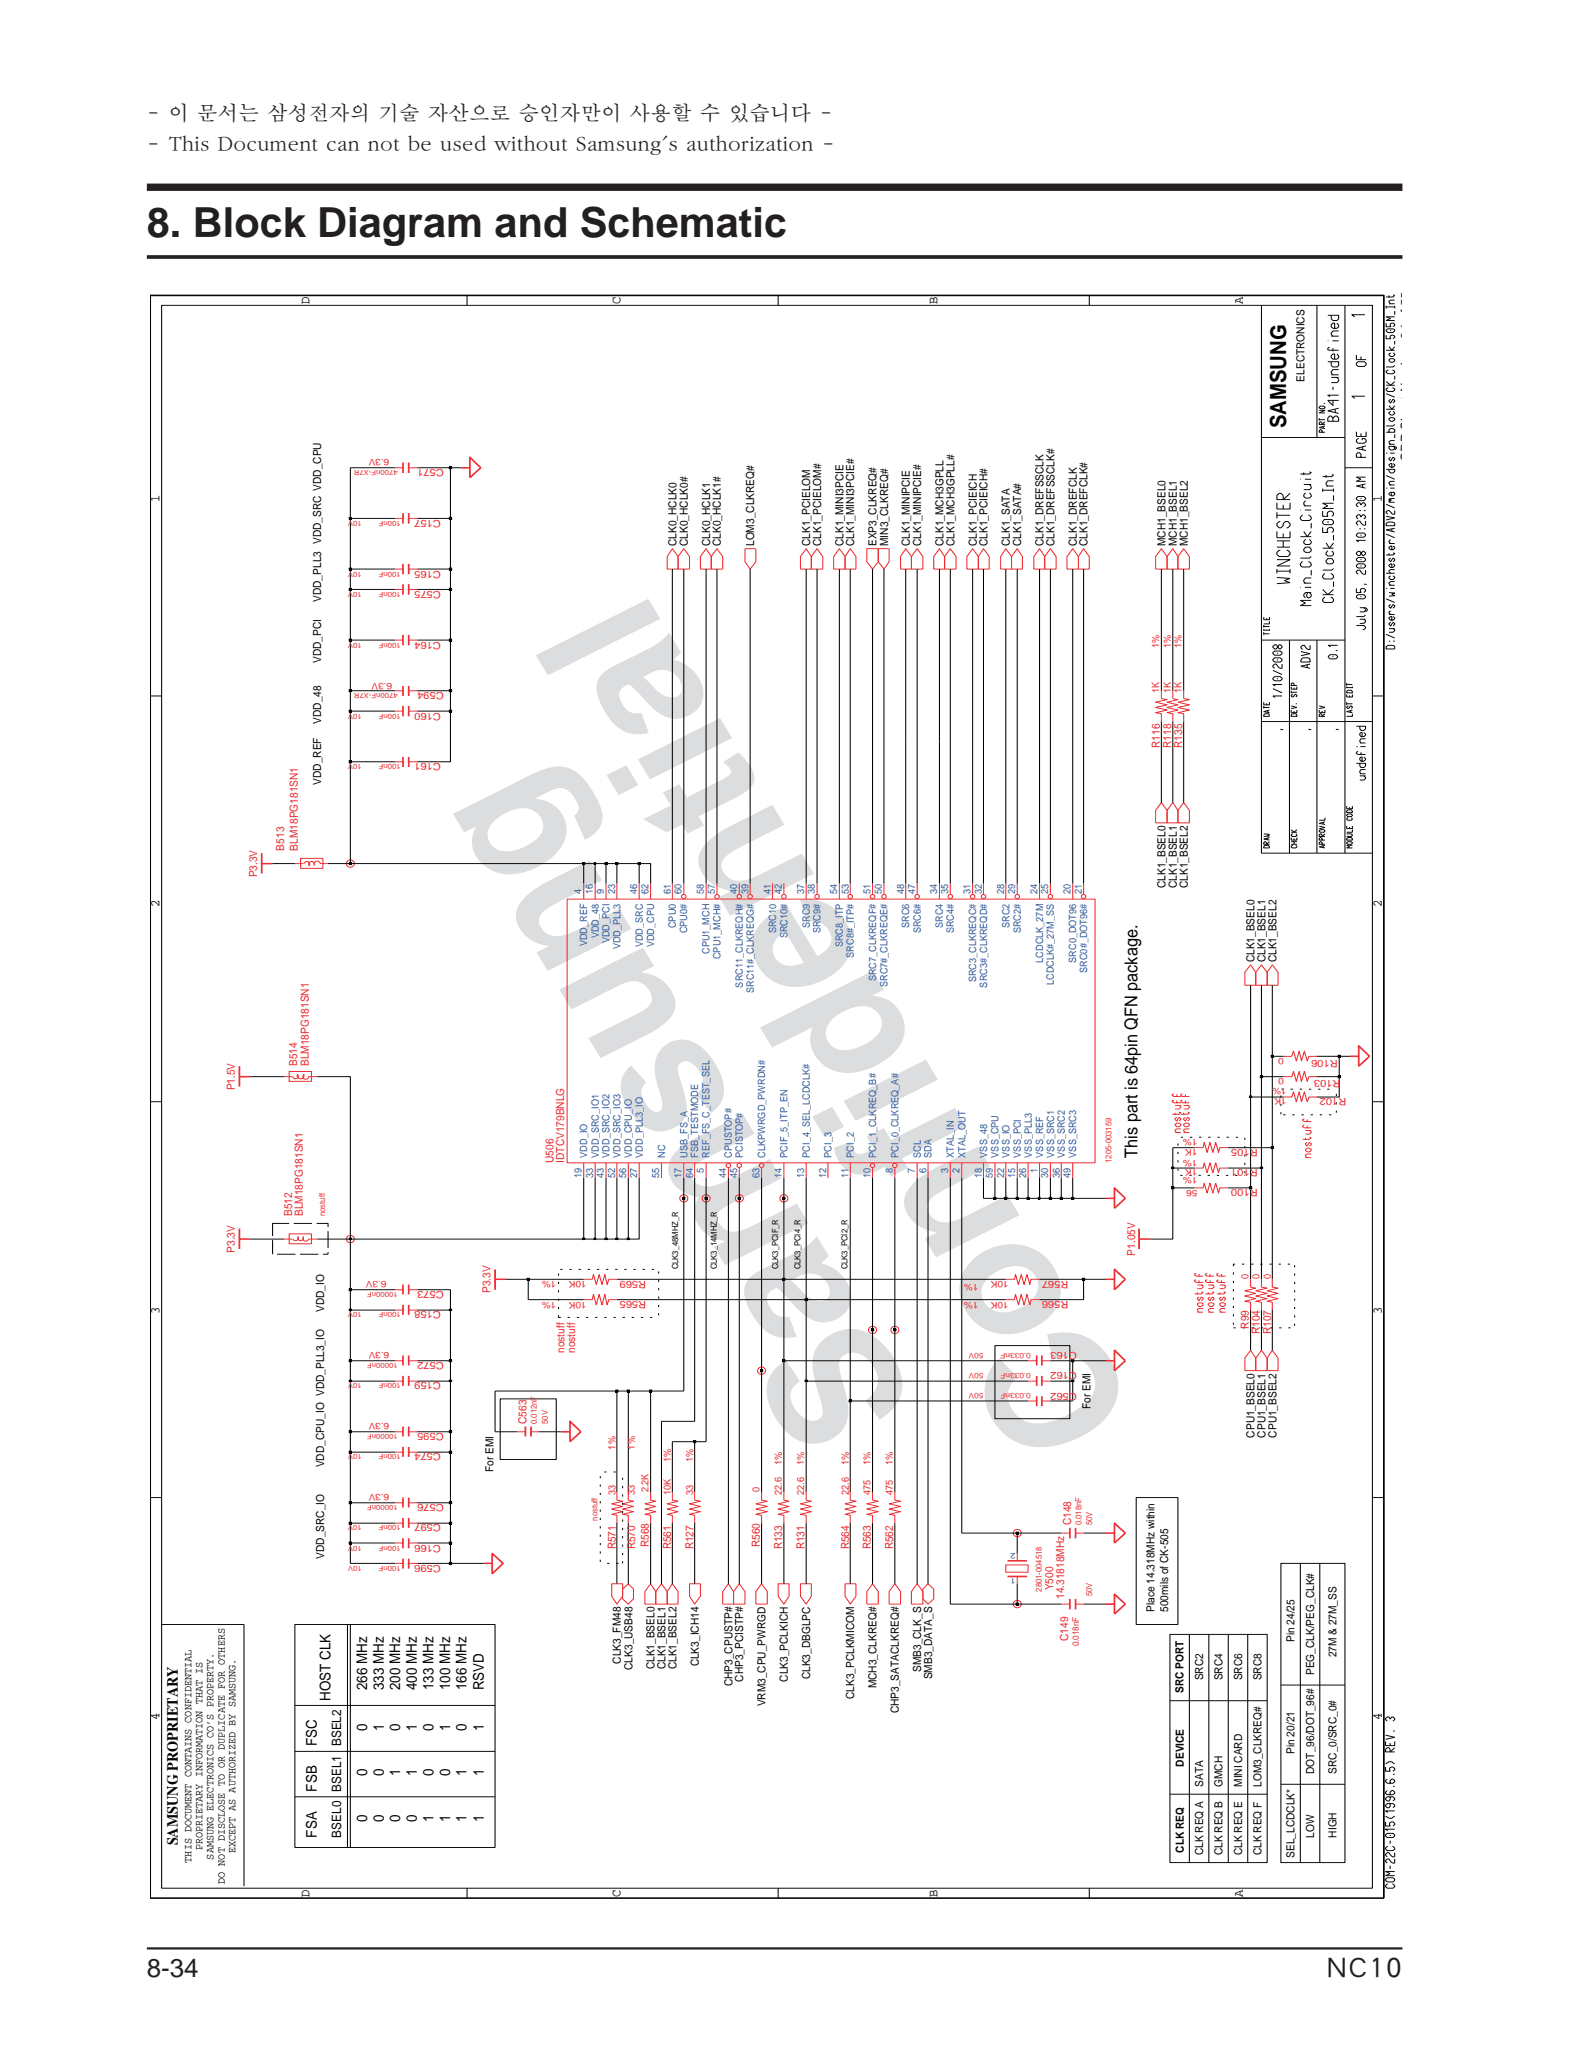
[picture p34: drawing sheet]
<svg xmlns="http://www.w3.org/2000/svg" width="216mm" height="280mm" viewBox="0 0 216 280" stroke-linecap="round" stroke-linejoin="round" font-family="sans-serif">
<defs><g id="words">
<g font-size="23.9" fill="#dcdddf">
<text x="125.2" y="191.6" transform="rotate(-121 125.2 191.6)">Samsung</text>
<text x="155.3" y="192.7" transform="rotate(-121 155.3 192.7)">Confidential</text>
</g>
<text font-size="5.6" fill="#231f20" x="20" y="32.3">8. Block Diagram and Schematic</text>
<g font-size="3.5" fill="#231f20">
<text x="20" y="269.2">8-34</text>
<text x="180.6" y="269">NC10</text>
</g>
<text font-size="3" fill="#030303" x="175.2" y="58.3" transform="rotate(-90 175.2 58.3)">SAMSUNG</text>
<g font-size="2.8" fill="#231f20">
<text x="20" y="16.3">- 이 문서는 삼성전자의 기술 자산으로 승인자만이 사용할 수 있습니다 -</text>
<text x="20" y="20.5">- This Document can not be used without Samsung's authorization -</text>
</g>
<text font-size="2.4" fill="#030303" x="154.9" y="157.7" transform="rotate(-90 154.9 157.7)">This part is 64pin QFN package.</text>
<text font-size="2.1" fill="#030303" x="24.2" y="251.3" transform="rotate(-90 24.2 251.3)">SAMSUNG PROPRIETARY</text>
<g font-size="2" fill="#030303">
<text x="45" y="231.6" transform="rotate(-90 45 231.6)">HOST CLK</text>
<text x="50" y="230.2" transform="rotate(-90 50 230.2)">266 MHz</text>
<text x="52.3" y="230.2" transform="rotate(-90 52.3 230.2)">333 MHz</text>
<text x="54.5" y="230.2" transform="rotate(-90 54.5 230.2)">200 MHz</text>
<text x="56.8" y="230.2" transform="rotate(-90 56.8 230.2)">400 MHz</text>
<text x="59" y="230.2" transform="rotate(-90 59 230.2)">133 MHz</text>
<text x="61.3" y="230.2" transform="rotate(-90 61.3 230.2)">100 MHz</text>
<text x="63.6" y="230.2" transform="rotate(-90 63.6 230.2)">166 MHz</text>
<text x="65.9" y="230.2" transform="rotate(-90 65.9 230.2)">RSVD</text>
<text x="43.1" y="237.8" transform="rotate(-90 43.1 237.8)">FSC</text>
<text x="50" y="235.7" transform="rotate(-90 50 235.7)">0</text>
<text x="52.3" y="235.7" transform="rotate(-90 52.3 235.7)">1</text>
<text x="54.5" y="235.7" transform="rotate(-90 54.5 235.7)">0</text>
<text x="56.8" y="235.7" transform="rotate(-90 56.8 235.7)">1</text>
<text x="59" y="235.7" transform="rotate(-90 59 235.7)">0</text>
<text x="61.3" y="235.7" transform="rotate(-90 61.3 235.7)">1</text>
<text x="63.6" y="235.7" transform="rotate(-90 63.6 235.7)">0</text>
<text x="65.9" y="235.7" transform="rotate(-90 65.9 235.7)">1</text>
<text x="43.1" y="244" transform="rotate(-90 43.1 244)">FSB</text>
<text x="50" y="241.9" transform="rotate(-90 50 241.9)">0</text>
<text x="52.3" y="241.9" transform="rotate(-90 52.3 241.9)">0</text>
<text x="54.5" y="241.9" transform="rotate(-90 54.5 241.9)">1</text>
<text x="56.8" y="241.9" transform="rotate(-90 56.8 241.9)">1</text>
<text x="59" y="241.9" transform="rotate(-90 59 241.9)">0</text>
<text x="61.3" y="241.9" transform="rotate(-90 61.3 241.9)">0</text>
<text x="63.6" y="241.9" transform="rotate(-90 63.6 241.9)">1</text>
<text x="65.9" y="241.9" transform="rotate(-90 65.9 241.9)">1</text>
<text x="43.1" y="250.2" transform="rotate(-90 43.1 250.2)">FSA</text>
<text x="50" y="248.2" transform="rotate(-90 50 248.2)">0</text>
<text x="52.3" y="248.2" transform="rotate(-90 52.3 248.2)">0</text>
<text x="54.5" y="248.2" transform="rotate(-90 54.5 248.2)">0</text>
<text x="56.8" y="248.2" transform="rotate(-90 56.8 248.2)">0</text>
<text x="59" y="248.2" transform="rotate(-90 59 248.2)">1</text>
<text x="61.3" y="248.2" transform="rotate(-90 61.3 248.2)">1</text>
<text x="63.6" y="248.2" transform="rotate(-90 63.6 248.2)">1</text>
<text x="65.9" y="248.2" transform="rotate(-90 65.9 248.2)">1</text>
</g>
<text font-size="1.9" fill="#231f20" x="192.2" y="62.7" transform="rotate(-90 192.2 62.7)">SRP Sheet Number: 34 of 55</text>
<g font-size="1.8" fill="#030303">
<text x="42.2" y="41.4" transform="rotate(-90 42.2 41.4)">D</text>
<text x="84.5" y="41.4" transform="rotate(-90 84.5 41.4)">C</text>
<text x="127.7" y="41.4" transform="rotate(-90 127.7 41.4)">B</text>
<text x="169.3" y="41.4" transform="rotate(-90 169.3 41.4)">A</text>
<text x="21.7" y="68.3" transform="rotate(-90 21.7 68.3)">1</text>
<text x="188.2" y="68.3" transform="rotate(-90 188.2 68.3)">1</text>
<text x="21.7" y="123.6" transform="rotate(-90 21.7 123.6)">2</text>
<text x="188.2" y="123.6" transform="rotate(-90 188.2 123.6)">2</text>
<text x="21.7" y="178.9" transform="rotate(-90 21.7 178.9)">3</text>
<text x="188.2" y="178.9" transform="rotate(-90 188.2 178.9)">3</text>
<text x="21.7" y="234.2" transform="rotate(-90 21.7 234.2)">4</text>
<text x="46.5" y="237.8" transform="rotate(-90 46.5 237.8)">BSEL2</text>
<text x="188.2" y="234.2" transform="rotate(-90 188.2 234.2)">4</text>
<text x="46.5" y="244" transform="rotate(-90 46.5 244)">BSEL1</text>
<text x="46.5" y="250.2" transform="rotate(-90 46.5 250.2)">BSEL0</text>
<text x="42.2" y="258.4" transform="rotate(-90 42.2 258.4)">D</text>
<text x="84.5" y="258.4" transform="rotate(-90 84.5 258.4)">C</text>
<text x="127.7" y="258.4" transform="rotate(-90 127.7 258.4)">B</text>
<text x="169.3" y="258.4" transform="rotate(-90 169.3 258.4)">A</text>
</g>
<g font-size="1.5" fill="#030303">
<text x="177.6" y="52" transform="rotate(-90 177.6 52)">ELECTRONICS</text>
<text x="92.1" y="74.4" transform="rotate(-90 92.1 74.4)">CLK0_HCLK0</text>
<text x="93.7" y="74.4" transform="rotate(-90 93.7 74.4)">CLK0_HCLK0#</text>
<text x="96.7" y="74.4" transform="rotate(-90 96.7 74.4)">CLK0_HCLK1</text>
<text x="98.2" y="74.4" transform="rotate(-90 98.2 74.4)">CLK0_HCLK1#</text>
<text x="102.7" y="74.4" transform="rotate(-90 102.7 74.4)">LOM3_CLKREQ#</text>
<text x="110.3" y="74.4" transform="rotate(-90 110.3 74.4)">CLK1_PCIELOM</text>
<text x="111.8" y="74.4" transform="rotate(-90 111.8 74.4)">CLK1_PCIELOM#</text>
<text x="114.9" y="74.4" transform="rotate(-90 114.9 74.4)">CLK1_MINI3PCIE</text>
<text x="116.3" y="74.4" transform="rotate(-90 116.3 74.4)">CLK1_MINI3PCIE#</text>
<text x="119.4" y="74.4" transform="rotate(-90 119.4 74.4)">EXP3_CLKREQ#</text>
<text x="120.9" y="74.4" transform="rotate(-90 120.9 74.4)">MIN3_CLKREQ#</text>
<text x="123.9" y="74.4" transform="rotate(-90 123.9 74.4)">CLK1_MINIPCIE</text>
<text x="125.5" y="74.4" transform="rotate(-90 125.5 74.4)">CLK1_MINIPCIE#</text>
<text x="128.5" y="74.4" transform="rotate(-90 128.5 74.4)">CLK1_MCH3GPLL</text>
<text x="130" y="74.4" transform="rotate(-90 130 74.4)">CLK1_MCH3GPLL#</text>
<text x="133" y="74.4" transform="rotate(-90 133 74.4)">CLK1_PCIEICH</text>
<text x="134.5" y="74.4" transform="rotate(-90 134.5 74.4)">CLK1_PCIEICH#</text>
<text x="137.5" y="74.4" transform="rotate(-90 137.5 74.4)">CLK1_SATA</text>
<text x="139.1" y="74.4" transform="rotate(-90 139.1 74.4)">CLK1_SATA#</text>
<text x="142.1" y="74.4" transform="rotate(-90 142.1 74.4)">CLK1_DREFSSCLK</text>
<text x="143.6" y="74.4" transform="rotate(-90 143.6 74.4)">CLK1_DREFSSCLK#</text>
<text x="146.6" y="74.4" transform="rotate(-90 146.6 74.4)">CLK1_DREFCLK</text>
<text x="148.1" y="74.4" transform="rotate(-90 148.1 74.4)">CLK1_DREFCLK#</text>
<text x="158.7" y="74.4" transform="rotate(-90 158.7 74.4)">MCH1_BSEL0</text>
<text x="160.3" y="74.4" transform="rotate(-90 160.3 74.4)">MCH1_BSEL1</text>
<text x="161.8" y="74.4" transform="rotate(-90 161.8 74.4)">MCH1_BSEL2</text>
<text x="43.7" y="82" transform="rotate(-90 43.7 82)">VDD_PLL3 VDD_SRC VDD_CPU</text>
<text x="43.7" y="90.3" transform="rotate(-90 43.7 90.3)">VDD_PCI</text>
<text x="43.7" y="98.6" transform="rotate(-90 43.7 98.6)">VDD_48</text>
<text x="43.7" y="106.9" transform="rotate(-90 43.7 106.9)">VDD_REF</text>
<text x="158.7" y="120.9" transform="rotate(-90 158.7 120.9)">CLK1_BSEL0</text>
<text x="160.3" y="120.9" transform="rotate(-90 160.3 120.9)">CLK1_BSEL1</text>
<text x="161.8" y="120.9" transform="rotate(-90 161.8 120.9)">CLK1_BSEL2</text>
<text x="170.9" y="131.1" transform="rotate(-90 170.9 131.1)">CLK1_BSEL0</text>
<text x="172.3" y="131.1" transform="rotate(-90 172.3 131.1)">CLK1_BSEL1</text>
<text x="173.8" y="131.1" transform="rotate(-90 173.8 131.1)">CLK1_BSEL2</text>
<text x="44.1" y="178.7" transform="rotate(-90 44.1 178.7)">VDD_IO</text>
<text x="148.5" y="191.9" transform="rotate(-90 148.5 191.9)">For EMI</text>
<text x="170.9" y="195.8" transform="rotate(-90 170.9 195.8)">CPU1_BSEL0</text>
<text x="172.4" y="195.8" transform="rotate(-90 172.4 195.8)">CPU1_BSEL1</text>
<text x="173.8" y="195.8" transform="rotate(-90 173.8 195.8)">CPU1_BSEL2</text>
<text x="44.1" y="199.8" transform="rotate(-90 44.1 199.8)">VDD_CPU_IO VDD_PLL3_IO</text>
<text x="67.2" y="200.5" transform="rotate(-90 67.2 200.5)">For EMI</text>
<text x="44.1" y="212.3" transform="rotate(-90 44.1 212.3)">VDD_SRC_IO</text>
<text x="157.2" y="219.5" transform="rotate(-90 157.2 219.5)">Place 14.318MHz within</text>
<text x="159.1" y="219.5" transform="rotate(-90 159.1 219.5)">500mils of CK-505</text>
<text x="84.6" y="226.6" transform="rotate(-90 84.6 226.6)">CLK3_FM48</text>
<text x="86.1" y="227.4" transform="rotate(-90 86.1 227.4)">CLK3_USB48</text>
<text x="89.2" y="227.3" transform="rotate(-90 89.2 227.3)">CLK1_BSEL0</text>
<text x="90.6" y="227.3" transform="rotate(-90 90.6 227.3)">CLK1_BSEL1</text>
<text x="92.1" y="227.3" transform="rotate(-90 92.1 227.3)">CLK1_BSEL2</text>
<text x="95.2" y="227" transform="rotate(-90 95.2 227)">CLK3_ICH14</text>
<text x="125.5" y="227.7" transform="rotate(-90 125.5 227.7)">SMB3_CLK_S</text>
<text x="176.3" y="223.7" transform="rotate(-90 176.3 223.7)">Pin 24/25</text>
<text x="182" y="225.7" transform="rotate(-90 182 225.7)">27M &amp; 27M_SS</text>
<text x="99.8" y="229.6" transform="rotate(-90 99.8 229.6)">CHP3_CPUSTP#</text>
<text x="101.2" y="229" transform="rotate(-90 101.2 229)">CHP3_PCISTP#</text>
<text x="104.3" y="232.4" transform="rotate(-90 104.3 232.4)">VRM3_CPU_PWRGD</text>
<text x="107.3" y="229" transform="rotate(-90 107.3 229)">CLK3_PCLKICH</text>
<text x="110.3" y="228.7" transform="rotate(-90 110.3 228.7)">CLK3_DBGLPC</text>
<text x="116.3" y="231.4" transform="rotate(-90 116.3 231.4)">CLK3_PCLKMICOM</text>
<text x="119.4" y="229.9" transform="rotate(-90 119.4 229.9)">MCH3_CLKREQ#</text>
<text x="122.4" y="233.3" transform="rotate(-90 122.4 233.3)">CHP3_SATACLKREQ#</text>
<text x="126.9" y="228.7" transform="rotate(-90 126.9 228.7)">SMB3_DATA_S</text>
<text x="161.2" y="230.5" transform="rotate(-90 161.2 230.5)">SRC PORT</text>
<text x="163.9" y="228.8" transform="rotate(-90 163.9 228.8)">SRC2</text>
<text x="166.5" y="228.8" transform="rotate(-90 166.5 228.8)">SRC4</text>
<text x="169.2" y="228.8" transform="rotate(-90 169.2 228.8)">SRC6</text>
<text x="171.8" y="228.8" transform="rotate(-90 171.8 228.8)">SRC8</text>
<text x="179" y="228.1" transform="rotate(-90 179 228.1)">PEG_CLK/PEG_CLK#</text>
<text x="176.3" y="238.9" transform="rotate(-90 176.3 238.9)">Pin 20/21</text>
<text x="161.2" y="240.6" transform="rotate(-90 161.2 240.6)">DEVICE</text>
<text x="163.9" y="243.4" transform="rotate(-90 163.9 243.4)">SATA</text>
<text x="166.5" y="243.4" transform="rotate(-90 166.5 243.4)">GMCH</text>
<text x="169.2" y="243.4" transform="rotate(-90 169.2 243.4)">MINI CARD</text>
<text x="171.8" y="243.4" transform="rotate(-90 171.8 243.4)">LOM3_CLKREQ#</text>
<text x="179" y="241.6" transform="rotate(-90 179 241.6)">DOT_96/DOT_96#</text>
<text x="182" y="241.6" transform="rotate(-90 182 241.6)">SRC_0/SRC_0#</text>
<text x="179" y="250.2" transform="rotate(-90 179 250.2)">LOW</text>
<text x="182" y="250.2" transform="rotate(-90 182 250.2)">HIGH</text>
<text x="26.1" y="253.7" transform="rotate(-90 26.1 253.7)">THIS DOCUMENT CONTAINS CONFIDENTIAL</text>
<text x="27.6" y="252" transform="rotate(-90 27.6 252)">PROPRIETARY INFORMATION THAT IS</text>
<text x="29.1" y="253.2" transform="rotate(-90 29.1 253.2)">SAMSUNG ELECTRONICS CO’S PROPERTY.</text>
<text x="30.6" y="256.6" transform="rotate(-90 30.6 256.6)">DO NOT DISCLOSE TO OR DUPLICATE FOR OTHERS</text>
<text x="32.1" y="252.4" transform="rotate(-90 32.1 252.4)">EXCEPT AS AUTHORIZED BY SAMSUNG.</text>
<text x="161.2" y="252.3" transform="rotate(-90 161.2 252.3)">CLK REQ</text>
<text x="163.9" y="252.7" transform="rotate(-90 163.9 252.7)">CLK REQ A</text>
<text x="166.5" y="252.7" transform="rotate(-90 166.5 252.7)">CLK REQ B</text>
<text x="169.2" y="252.7" transform="rotate(-90 169.2 252.7)">CLK REQ E</text>
<text x="171.8" y="252.7" transform="rotate(-90 171.8 252.7)">CLK REQ F</text>
<text x="176.3" y="253" transform="rotate(-90 176.3 253)">SEL_LCDCLK*</text>
</g>
<g font-size="1.5" fill="#ee292e">
<text x="157.9" y="101.9" transform="rotate(-90 157.9 101.9)">R116</text>
<text x="159.5" y="101.9" transform="rotate(-90 159.5 101.9)">R118</text>
<text x="161" y="101.9" transform="rotate(-90 161 101.9)">R135</text>
<text x="35" y="119.5" transform="rotate(-90 35 119.5)">P3.3V</text>
<text x="38.7" y="115.8" transform="rotate(-90 38.7 115.8)">B513</text>
<text x="40.6" y="115.8" transform="rotate(-90 40.6 115.8)">BLM18PG181SN1</text>
<text x="32" y="148.5" transform="rotate(-90 32 148.5)">P1.5V</text>
<text x="40.5" y="145.2" transform="rotate(-90 40.5 145.2)">B514</text>
<text x="42" y="145.2" transform="rotate(-90 42 145.2)">BLM18PG181SN1</text>
<text x="75.4" y="158.4" transform="rotate(-90 75.4 158.4)">U506</text>
<text x="76.8" y="158.4" transform="rotate(-90 76.8 158.4)">IDTCV179BNLG</text>
<text x="39.8" y="165.6" transform="rotate(-90 39.8 165.6)">B512</text>
<text x="41.3" y="165.6" transform="rotate(-90 41.3 165.6)">BLM18PG181SN1</text>
<text x="32" y="170.6" transform="rotate(-90 32 170.6)">P3.3V</text>
<text x="154.6" y="171" transform="rotate(-90 154.6 171)">P1.05V</text>
<text x="66.8" y="176.1" transform="rotate(-90 66.8 176.1)">P3.3V</text>
<text x="76.9" y="184.3" transform="rotate(-90 76.9 184.3)">nostuff</text>
<text x="78.3" y="184.3" transform="rotate(-90 78.3 184.3)">nostuff</text>
<text x="170.1" y="181" transform="rotate(-90 170.1 181)">R99</text>
<text x="171.6" y="181.7" transform="rotate(-90 171.6 181.7)">R104</text>
<text x="173.1" y="181.7" transform="rotate(-90 173.1 181.7)">R107</text>
<text x="71.7" y="193.9" transform="rotate(-90 71.7 193.9)">C563</text>
<text x="145.9" y="207.7" transform="rotate(-90 145.9 207.7)">C148</text>
<text x="83.9" y="211" transform="rotate(-90 83.9 211)">R571</text>
<text x="86.5" y="211" transform="rotate(-90 86.5 211)">R570</text>
<text x="88.4" y="210.7" transform="rotate(-90 88.4 210.7)">R568</text>
<text x="91.4" y="211" transform="rotate(-90 91.4 211)">R561</text>
<text x="94.5" y="211" transform="rotate(-90 94.5 211)">R127</text>
<text x="103.5" y="210.7" transform="rotate(-90 103.5 210.7)">R560</text>
<text x="106.5" y="211" transform="rotate(-90 106.5 211)">R133</text>
<text x="109.6" y="211" transform="rotate(-90 109.6 211)">R131</text>
<text x="115.6" y="211" transform="rotate(-90 115.6 211)">R564</text>
<text x="118.6" y="211" transform="rotate(-90 118.6 211)">R563</text>
<text x="121.6" y="211" transform="rotate(-90 121.6 211)">R562</text>
<text x="143.4" y="216.6" transform="rotate(-90 143.4 216.6)">Y500</text>
<text x="144.9" y="217.7" transform="rotate(-90 144.9 217.7)">14.31818MHz</text>
<text x="145.5" y="223.5" transform="rotate(-90 145.5 223.5)">C149</text>
</g>
<g font-size="1.4" fill="#ee292e">
<text x="60.4" y="63.9" transform="rotate(-180 60.4 63.9)">C571</text>
<text x="60.1" y="70.8" transform="rotate(-180 60.1 70.8)">C157</text>
<text x="60.1" y="77.7" transform="rotate(-180 60.1 77.7)">C165</text>
<text x="60.1" y="80.5" transform="rotate(-180 60.1 80.5)">C575</text>
<text x="60.1" y="87.4" transform="rotate(-180 60.1 87.4)">C164</text>
<text x="157.9" y="88.2" transform="rotate(-90 157.9 88.2)">1%</text>
<text x="159.4" y="88.2" transform="rotate(-90 159.4 88.2)">1%</text>
<text x="160.9" y="88.2" transform="rotate(-90 160.9 88.2)">1%</text>
<text x="60.4" y="94.3" transform="rotate(-180 60.4 94.3)">C594</text>
<text x="157.9" y="94.4" transform="rotate(-90 157.9 94.4)">1K</text>
<text x="159.4" y="94.4" transform="rotate(-90 159.4 94.4)">1K</text>
<text x="160.9" y="94.4" transform="rotate(-90 160.9 94.4)">1K</text>
<text x="60.1" y="97.1" transform="rotate(-180 60.1 97.1)">C160</text>
<text x="60.1" y="103.9" transform="rotate(-180 60.1 103.9)">C161</text>
<text x="182.2" y="144.3" transform="rotate(-180 182.2 144.3)">R106</text>
<text x="182.6" y="147.1" transform="rotate(-180 182.6 147.1)">R103</text>
<text x="183.4" y="149.5" transform="rotate(-180 183.4 149.5)">R102</text>
<text x="171.3" y="156.4" transform="rotate(-180 171.3 156.4)">R105</text>
<text x="171.3" y="159.2" transform="rotate(-180 171.3 159.2)">R101</text>
<text x="171.3" y="162" transform="rotate(-180 171.3 162)">R100</text>
<text x="60.1" y="178.6" transform="rotate(-180 60.1 178.6)">C158</text>
<text x="60.4" y="175.8" transform="rotate(-180 60.4 175.8)">C573</text>
<text x="88" y="177.2" transform="rotate(-180 88 177.2)">R565</text>
<text x="88" y="174.4" transform="rotate(-180 88 174.4)">R569</text>
<text x="145.5" y="174.4" transform="rotate(-180 145.5 174.4)">R567</text>
<text x="145.5" y="177.2" transform="rotate(-180 145.5 177.2)">R566</text>
<text x="170" y="174.2" transform="rotate(-90 170 174.2)">0</text>
<text x="171.5" y="174.2" transform="rotate(-90 171.5 174.2)">0</text>
<text x="173.1" y="174.2" transform="rotate(-90 173.1 174.2)">0</text>
<text x="60.4" y="185.5" transform="rotate(-180 60.4 185.5)">C572</text>
<text x="146.7" y="184.1" transform="rotate(-180 146.7 184.1)">C163</text>
<text x="60.1" y="188.2" transform="rotate(-180 60.1 188.2)">C159</text>
<text x="146.7" y="186.9" transform="rotate(-180 146.7 186.9)">C162</text>
<text x="146.7" y="189.6" transform="rotate(-180 146.7 189.6)">C562</text>
<text x="60.1" y="197.9" transform="rotate(-180 60.1 197.9)">C574</text>
<text x="60.4" y="195.1" transform="rotate(-180 60.4 195.1)">C595</text>
<text x="83.8" y="197.4" transform="rotate(-90 83.8 197.4)">1%</text>
<text x="86.5" y="197.4" transform="rotate(-90 86.5 197.4)">1%</text>
<text x="83.8" y="203.6" transform="rotate(-90 83.8 203.6)">33</text>
<text x="86.5" y="203.6" transform="rotate(-90 86.5 203.6)">33</text>
<text x="88.3" y="203.2" transform="rotate(-90 88.3 203.2)">2.2K</text>
<text x="91.4" y="199.1" transform="rotate(-90 91.4 199.1)">1%</text>
<text x="91.4" y="203.6" transform="rotate(-90 91.4 203.6)">10K</text>
<text x="94.4" y="199.1" transform="rotate(-90 94.4 199.1)">1%</text>
<text x="94.4" y="203.6" transform="rotate(-90 94.4 203.6)">33</text>
<text x="103.4" y="203.2" transform="rotate(-90 103.4 203.2)">0</text>
<text x="106.5" y="203.6" transform="rotate(-90 106.5 203.6)">22.6</text>
<text x="106.5" y="199.5" transform="rotate(-90 106.5 199.5)">1%</text>
<text x="109.5" y="203.6" transform="rotate(-90 109.5 203.6)">22.6</text>
<text x="109.5" y="199.5" transform="rotate(-90 109.5 199.5)">1%</text>
<text x="115.6" y="203.6" transform="rotate(-90 115.6 203.6)">22.6</text>
<text x="115.6" y="199.5" transform="rotate(-90 115.6 199.5)">1%</text>
<text x="118.5" y="199.5" transform="rotate(-90 118.5 199.5)">1%</text>
<text x="118.5" y="203.6" transform="rotate(-90 118.5 203.6)">475</text>
<text x="121.6" y="203.6" transform="rotate(-90 121.6 203.6)">475</text>
<text x="121.6" y="199.5" transform="rotate(-90 121.6 199.5)">1%</text>
<text x="60.1" y="207.6" transform="rotate(-180 60.1 207.6)">C597</text>
<text x="60.4" y="204.8" transform="rotate(-180 60.4 204.8)">C576</text>
<text x="60.1" y="213.1" transform="rotate(-180 60.1 213.1)">C596</text>
<text x="60.1" y="210.3" transform="rotate(-180 60.1 210.3)">C166</text>
</g>
<g font-size="1.4" fill="#2859a8">
<text x="79.2" y="121.7" transform="rotate(-90 79.2 121.7)">4</text>
<text x="80.8" y="121.7" transform="rotate(-90 80.8 121.7)">16</text>
<text x="82.2" y="121.7" transform="rotate(-90 82.2 121.7)">9</text>
<text x="83.8" y="121.7" transform="rotate(-90 83.8 121.7)">23</text>
<text x="86.8" y="121.7" transform="rotate(-90 86.8 121.7)">46</text>
<text x="88.3" y="121.7" transform="rotate(-90 88.3 121.7)">62</text>
<text x="91.3" y="121.7" transform="rotate(-90 91.3 121.7)">61</text>
<text x="92.8" y="121.7" transform="rotate(-90 92.8 121.7)">60</text>
<text x="95.9" y="121.7" transform="rotate(-90 95.9 121.7)">58</text>
<text x="97.3" y="121.7" transform="rotate(-90 97.3 121.7)">57</text>
<text x="100.4" y="121.7" transform="rotate(-90 100.4 121.7)">40</text>
<text x="101.9" y="121.7" transform="rotate(-90 101.9 121.7)">39</text>
<text x="105" y="121.7" transform="rotate(-90 105 121.7)">41</text>
<text x="106.5" y="121.7" transform="rotate(-90 106.5 121.7)">42</text>
<text x="109.5" y="121.7" transform="rotate(-90 109.5 121.7)">37</text>
<text x="111" y="121.7" transform="rotate(-90 111 121.7)">38</text>
<text x="114" y="121.7" transform="rotate(-90 114 121.7)">54</text>
<text x="115.6" y="121.7" transform="rotate(-90 115.6 121.7)">53</text>
<text x="118.5" y="121.7" transform="rotate(-90 118.5 121.7)">51</text>
<text x="120.1" y="121.7" transform="rotate(-90 120.1 121.7)">50</text>
<text x="123.1" y="121.7" transform="rotate(-90 123.1 121.7)">48</text>
<text x="124.6" y="121.7" transform="rotate(-90 124.6 121.7)">47</text>
<text x="127.6" y="121.7" transform="rotate(-90 127.6 121.7)">34</text>
<text x="129.1" y="121.7" transform="rotate(-90 129.1 121.7)">35</text>
<text x="132.2" y="121.7" transform="rotate(-90 132.2 121.7)">31</text>
<text x="133.7" y="121.7" transform="rotate(-90 133.7 121.7)">32</text>
<text x="136.8" y="121.7" transform="rotate(-90 136.8 121.7)">28</text>
<text x="138.2" y="121.7" transform="rotate(-90 138.2 121.7)">29</text>
<text x="141.3" y="121.7" transform="rotate(-90 141.3 121.7)">24</text>
<text x="142.8" y="121.7" transform="rotate(-90 142.8 121.7)">25</text>
<text x="145.8" y="121.7" transform="rotate(-90 145.8 121.7)">20</text>
<text x="147.4" y="121.7" transform="rotate(-90 147.4 121.7)">21</text>
<text x="80" y="128.9" transform="rotate(-90 80 128.9)">VDD_REF</text>
<text x="81.5" y="127.8" transform="rotate(-90 81.5 127.8)">VDD_48</text>
<text x="83" y="128.5" transform="rotate(-90 83 128.5)">VDD_PCI</text>
<text x="84.5" y="129.3" transform="rotate(-90 84.5 129.3)">VDD_PLL3</text>
<text x="87.5" y="129" transform="rotate(-90 87.5 129)">VDD_SRC</text>
<text x="89.1" y="129" transform="rotate(-90 89.1 129)">VDD_CPU</text>
<text x="92.1" y="126.4" transform="rotate(-90 92.1 126.4)">CPU0</text>
<text x="93.6" y="127.1" transform="rotate(-90 93.6 127.1)">CPU0#</text>
<text x="96.6" y="129.9" transform="rotate(-90 96.6 129.9)">CPU1_MCH</text>
<text x="98.1" y="130.6" transform="rotate(-90 98.1 130.6)">CPU1_MCH#</text>
<text x="105.7" y="127.1" transform="rotate(-90 105.7 127.1)">SRC10</text>
<text x="107.2" y="127.8" transform="rotate(-90 107.2 127.8)">SRC10#</text>
<text x="110.3" y="126.4" transform="rotate(-90 110.3 126.4)">SRC9</text>
<text x="111.8" y="127.1" transform="rotate(-90 111.8 127.1)">SRC9#</text>
<text x="114.8" y="129" transform="rotate(-90 114.8 129)">SRC8_ITP</text>
<text x="116.3" y="130.4" transform="rotate(-90 116.3 130.4)">SRC8#_ITP#</text>
<text x="123.8" y="126.4" transform="rotate(-90 123.8 126.4)">SRC6</text>
<text x="125.4" y="127.1" transform="rotate(-90 125.4 127.1)">SRC6#</text>
<text x="128.4" y="126.4" transform="rotate(-90 128.4 126.4)">SRC4</text>
<text x="129.9" y="127.1" transform="rotate(-90 129.9 127.1)">SRC4#</text>
<text x="137.5" y="126.4" transform="rotate(-90 137.5 126.4)">SRC2</text>
<text x="139" y="127.1" transform="rotate(-90 139 127.1)">SRC2#</text>
<text x="142.1" y="131.1" transform="rotate(-90 142.1 131.1)">LCDCLK_27M</text>
<text x="146.6" y="131.1" transform="rotate(-90 146.6 131.1)">SRC0_DOT96</text>
<text x="101.2" y="134.5" transform="rotate(-90 101.2 134.5)">SRC11_CLKREQH#</text>
<text x="102.6" y="135.2" transform="rotate(-90 102.6 135.2)">SRC11#_CLKREQG#</text>
<text x="119.3" y="133.7" transform="rotate(-90 119.3 133.7)">SRC7_CLKREQF#</text>
<text x="120.9" y="134.4" transform="rotate(-90 120.9 134.4)">SRC7#_CLKREQE#</text>
<text x="132.9" y="133.8" transform="rotate(-90 132.9 133.8)">SRC3_CLKREQC#</text>
<text x="134.4" y="134.5" transform="rotate(-90 134.4 134.5)">SRC3#_CLKREQD#</text>
<text x="143.5" y="134.1" transform="rotate(-90 143.5 134.1)">LCDCLK#_27M_SS</text>
<text x="148.1" y="132.5" transform="rotate(-90 148.1 132.5)">SRC0#_DOT96#</text>
<text x="79.2" y="160.5" transform="rotate(-90 79.2 160.5)">19</text>
<text x="80" y="157.7" transform="rotate(-90 80 157.7)">VDD_IO</text>
<text x="80.8" y="160.5" transform="rotate(-90 80.8 160.5)">33</text>
<text x="81.5" y="157.7" transform="rotate(-90 81.5 157.7)">VDD_SRC_IO1</text>
<text x="82.2" y="160.5" transform="rotate(-90 82.2 160.5)">43</text>
<text x="83" y="157.7" transform="rotate(-90 83 157.7)">VDD_SRC_IO2</text>
<text x="83.8" y="160.5" transform="rotate(-90 83.8 160.5)">52</text>
<text x="84.5" y="157.7" transform="rotate(-90 84.5 157.7)">VDD_SRC_IO3</text>
<text x="85.3" y="160.5" transform="rotate(-90 85.3 160.5)">56</text>
<text x="86.1" y="157.7" transform="rotate(-90 86.1 157.7)">VDD_CPU_IO</text>
<text x="86.8" y="160.5" transform="rotate(-90 86.8 160.5)">27</text>
<text x="87.5" y="157.7" transform="rotate(-90 87.5 157.7)">VDD_PLL3_IO</text>
<text x="89.8" y="160.5" transform="rotate(-90 89.8 160.5)">55</text>
<text x="90.6" y="157.7" transform="rotate(-90 90.6 157.7)">NC</text>
<text x="92.8" y="160.5" transform="rotate(-90 92.8 160.5)">17</text>
<text x="93.6" y="157.7" transform="rotate(-90 93.6 157.7)">USB_FS_A</text>
<text x="94.4" y="160.5" transform="rotate(-90 94.4 160.5)">64</text>
<text x="95.1" y="157.7" transform="rotate(-90 95.1 157.7)">FSB_TESTMODE</text>
<text x="95.9" y="159.8" transform="rotate(-90 95.9 159.8)">5</text>
<text x="96.6" y="157.7" transform="rotate(-90 96.6 157.7)">REF_FS_C_TEST_SEL</text>
<text x="98.9" y="160.5" transform="rotate(-90 98.9 160.5)">44</text>
<text x="99.7" y="157.7" transform="rotate(-90 99.7 157.7)">CPUSTOP#</text>
<text x="100.4" y="160.5" transform="rotate(-90 100.4 160.5)">45</text>
<text x="101.2" y="157.7" transform="rotate(-90 101.2 157.7)">PCISTOP#</text>
<text x="103.4" y="160.5" transform="rotate(-90 103.4 160.5)">63</text>
<text x="104.2" y="157.7" transform="rotate(-90 104.2 157.7)">CLKPWRGD_PWRDN#</text>
<text x="106.5" y="160.5" transform="rotate(-90 106.5 160.5)">14</text>
<text x="107.2" y="157.7" transform="rotate(-90 107.2 157.7)">PCIF_5_ITP_EN</text>
<text x="109.5" y="160.5" transform="rotate(-90 109.5 160.5)">13</text>
<text x="110.3" y="157.7" transform="rotate(-90 110.3 157.7)">PCI_4_SEL_LCDCLK#</text>
<text x="112.5" y="160.5" transform="rotate(-90 112.5 160.5)">12</text>
<text x="113.2" y="157.7" transform="rotate(-90 113.2 157.7)">PCI_3</text>
<text x="115.6" y="160.5" transform="rotate(-90 115.6 160.5)">11</text>
<text x="116.3" y="157.7" transform="rotate(-90 116.3 157.7)">PCI_2</text>
<text x="118.5" y="160.5" transform="rotate(-90 118.5 160.5)">10</text>
<text x="119.3" y="157.7" transform="rotate(-90 119.3 157.7)">PCI_1_CLKREQ_B#</text>
<text x="121.6" y="159.8" transform="rotate(-90 121.6 159.8)">8</text>
<text x="122.4" y="157.7" transform="rotate(-90 122.4 157.7)">PCI_0_CLKREQ_A#</text>
<text x="124.6" y="159.8" transform="rotate(-90 124.6 159.8)">7</text>
<text x="125.4" y="157.7" transform="rotate(-90 125.4 157.7)">SCL</text>
<text x="126.2" y="159.8" transform="rotate(-90 126.2 159.8)">6</text>
<text x="126.9" y="157.7" transform="rotate(-90 126.9 157.7)">SDA</text>
<text x="129.1" y="159.8" transform="rotate(-90 129.1 159.8)">3</text>
<text x="129.9" y="157.7" transform="rotate(-90 129.9 157.7)">XTAL_IN</text>
<text x="130.7" y="159.8" transform="rotate(-90 130.7 159.8)">2</text>
<text x="131.5" y="157.7" transform="rotate(-90 131.5 157.7)">XTAL_OUT</text>
<text x="133.7" y="160.5" transform="rotate(-90 133.7 160.5)">18</text>
<text x="134.4" y="157.7" transform="rotate(-90 134.4 157.7)">VSS_48</text>
<text x="135.2" y="160.5" transform="rotate(-90 135.2 160.5)">59</text>
<text x="136" y="157.7" transform="rotate(-90 136 157.7)">VSS_CPU</text>
<text x="136.8" y="160.5" transform="rotate(-90 136.8 160.5)">22</text>
<text x="137.5" y="157.7" transform="rotate(-90 137.5 157.7)">VSS_IO</text>
<text x="138.3" y="160.5" transform="rotate(-90 138.3 160.5)">15</text>
<text x="139" y="157.7" transform="rotate(-90 139 157.7)">VSS_PCI</text>
<text x="139.7" y="160.5" transform="rotate(-90 139.7 160.5)">26</text>
<text x="140.5" y="157.7" transform="rotate(-90 140.5 157.7)">VSS_PLL3</text>
<text x="141.3" y="159.8" transform="rotate(-90 141.3 159.8)">1</text>
<text x="142.1" y="157.7" transform="rotate(-90 142.1 157.7)">VSS_REF</text>
<text x="142.8" y="160.5" transform="rotate(-90 142.8 160.5)">30</text>
<text x="143.6" y="157.7" transform="rotate(-90 143.6 157.7)">VSS_SRC1</text>
<text x="144.3" y="160.5" transform="rotate(-90 144.3 160.5)">36</text>
<text x="145" y="157.7" transform="rotate(-90 145 157.7)">VSS_SRC2</text>
<text x="145.8" y="160.5" transform="rotate(-90 145.8 160.5)">49</text>
<text x="146.6" y="157.7" transform="rotate(-90 146.6 157.7)">VSS_SRC3</text>
</g>
<g font-size="1.2" fill="#ee292e">
<text x="53" y="62.5" transform="rotate(-180 53 62.5)">6.3V</text>
<text x="53.4" y="93" transform="rotate(-180 53.4 93)">6.3V</text>
<text x="174.8" y="146.8" transform="rotate(-180 174.8 146.8)">0</text>
<text x="174.8" y="144" transform="rotate(-180 174.8 144)">0</text>
<text x="175.2" y="148.2" transform="rotate(-180 175.2 148.2)">1%</text>
<text x="175.2" y="149.6" transform="rotate(-180 175.2 149.6)">1K</text>
<text x="163.1" y="155.1" transform="rotate(-180 163.1 155.1)">1%</text>
<text x="163.1" y="160.3" transform="rotate(-180 163.1 160.3)">1%</text>
<text x="163.1" y="156.5" transform="rotate(-180 163.1 156.5)">1K</text>
<text x="163.1" y="157.9" transform="rotate(-180 163.1 157.9)">1%</text>
<text x="163.1" y="159.3" transform="rotate(-180 163.1 159.3)">1K</text>
<text x="163.1" y="162" transform="rotate(-180 163.1 162)">56</text>
<text x="52.6" y="174.5" transform="rotate(-180 52.6 174.5)">6.3V</text>
<text x="75.8" y="177.3" transform="rotate(-180 75.8 177.3)">1%</text>
<text x="75.8" y="174.5" transform="rotate(-180 75.8 174.5)">1%</text>
<text x="79.9" y="177.3" transform="rotate(-180 79.9 177.3)">10K</text>
<text x="79.9" y="174.5" transform="rotate(-180 79.9 174.5)">10K</text>
<text x="133.2" y="174.8" transform="rotate(-180 133.2 174.8)">1%</text>
<text x="133.2" y="177.3" transform="rotate(-180 133.2 177.3)">1%</text>
<text x="137.4" y="177.3" transform="rotate(-180 137.4 177.3)">10K</text>
<text x="137.4" y="174.5" transform="rotate(-180 137.4 174.5)">10K</text>
<text x="53" y="184.2" transform="rotate(-180 53 184.2)">6.3V</text>
<text x="53" y="193.8" transform="rotate(-180 53 193.8)">6.3V</text>
<text x="53" y="203.5" transform="rotate(-180 53 203.5)">6.3V</text>
<text x="146.9" y="224.2" transform="rotate(-90 146.9 224.2)">0.018nF</text>
</g>
<g font-size="1.1" fill="#ee292e">
<text x="151.4" y="158.4" transform="rotate(-90 151.4 158.4)">1205-003159</text>
<text x="44.3" y="165.6" transform="rotate(-90 44.3 165.6)">nostuff</text>
<text x="73.1" y="193.9" transform="rotate(-90 73.1 193.9)">0.012nF</text>
<text x="74.6" y="193.9" transform="rotate(-90 74.6 193.9)">50V</text>
<text x="81.4" y="207.1" transform="rotate(-90 81.4 207.1)">nostuff</text>
<text x="147.3" y="207.7" transform="rotate(-90 147.3 207.7)">0.018nF</text>
<text x="148.7" y="207.7" transform="rotate(-90 148.7 207.7)">50V</text>
<text x="141.9" y="216.8" transform="rotate(-90 141.9 216.8)">2801-004518</text>
<text x="148.7" y="217.4" transform="rotate(-90 148.7 217.4)">50V</text>
</g>
<g font-size="1.1" fill="#030303">
<text x="92.3" y="172.9" transform="rotate(-90 92.3 172.9)">CLK3_48MHZ_R</text>
<text x="97.6" y="172.9" transform="rotate(-90 97.6 172.9)">CLK3_14MHZ_R</text>
<text x="106" y="172.9" transform="rotate(-90 106 172.9)">CLK3_PCIF_R</text>
<text x="109" y="172.9" transform="rotate(-90 109 172.9)">CLK3_PCI4_R</text>
<text x="115.4" y="172.9" transform="rotate(-90 115.4 172.9)">CLK3_PCI2_R</text>
</g>
<g font-size="1.1" fill="#2859a8">
<text x="138.3" y="214.9" transform="rotate(-180 138.3 214.9)">1</text>
<text x="138.3" y="211.6" transform="rotate(-180 138.3 211.6)">2</text>
</g>
<g font-size="1" fill="#ee292e">
<text x="54.2" y="64.1" transform="rotate(-180 54.2 64.1)">4700nF-X7R</text>
<text x="49.3" y="71" transform="rotate(-180 49.3 71)">10V</text>
<text x="54.6" y="71" transform="rotate(-180 54.6 71)">100nF</text>
<text x="49.3" y="77.9" transform="rotate(-180 49.3 77.9)">10V</text>
<text x="54.6" y="77.9" transform="rotate(-180 54.6 77.9)">100nF</text>
<text x="49.3" y="80.6" transform="rotate(-180 49.3 80.6)">10V</text>
<text x="54.6" y="80.6" transform="rotate(-180 54.6 80.6)">100nF</text>
<text x="49.3" y="87.5" transform="rotate(-180 49.3 87.5)">10V</text>
<text x="54.6" y="87.5" transform="rotate(-180 54.6 87.5)">100nF</text>
<text x="54.2" y="94.4" transform="rotate(-180 54.2 94.4)">4700nF-X7R</text>
<text x="49.3" y="97.2" transform="rotate(-180 49.3 97.2)">10V</text>
<text x="54.6" y="97.2" transform="rotate(-180 54.6 97.2)">100nF</text>
<text x="49.3" y="104.1" transform="rotate(-180 49.3 104.1)">10V</text>
<text x="54.6" y="104.1" transform="rotate(-180 54.6 104.1)">100nF</text>
<text x="49.3" y="178.7" transform="rotate(-180 49.3 178.7)">10V</text>
<text x="54.2" y="175.9" transform="rotate(-180 54.2 175.9)">10000nF</text>
<text x="54.6" y="178.7" transform="rotate(-180 54.6 178.7)">100nF</text>
<text x="54.2" y="185.6" transform="rotate(-180 54.2 185.6)">10000nF</text>
<text x="133.9" y="184.2" transform="rotate(-180 133.9 184.2)">50V</text>
<text x="140.4" y="184.2" transform="rotate(-180 140.4 184.2)">0.033nF</text>
<text x="49.3" y="188.4" transform="rotate(-180 49.3 188.4)">10V</text>
<text x="54.6" y="188.4" transform="rotate(-180 54.6 188.4)">100nF</text>
<text x="133.9" y="187" transform="rotate(-180 133.9 187)">50V</text>
<text x="133.9" y="189.8" transform="rotate(-180 133.9 189.8)">50V</text>
<text x="140.4" y="187" transform="rotate(-180 140.4 187)">0.033nF</text>
<text x="140.4" y="189.8" transform="rotate(-180 140.4 189.8)">0.033nF</text>
<text x="54.2" y="195.3" transform="rotate(-180 54.2 195.3)">10000nF</text>
<text x="49.3" y="198" transform="rotate(-180 49.3 198)">10V</text>
<text x="54.6" y="198.1" transform="rotate(-180 54.6 198.1)">100nF</text>
<text x="49.3" y="207.7" transform="rotate(-180 49.3 207.7)">10V</text>
<text x="54.2" y="204.9" transform="rotate(-180 54.2 204.9)">10000nF</text>
<text x="54.6" y="207.7" transform="rotate(-180 54.6 207.7)">100nF</text>
<text x="49.3" y="210.5" transform="rotate(-180 49.3 210.5)">10V</text>
<text x="49.3" y="213.3" transform="rotate(-180 49.3 213.3)">10V</text>
<text x="54.6" y="210.5" transform="rotate(-180 54.6 210.5)">100nF</text>
<text x="54.6" y="213.3" transform="rotate(-180 54.6 213.3)">100nF</text>
</g>
</g></defs>
<path d="M20 265.3h171" fill="none" stroke="#231f20" stroke-width=".3"/>
<path d="M20 25.5h171" fill="none" stroke="#231f20" stroke-width="1" stroke-linecap="butt"/>
<path d="M20 35h171" fill="none" stroke="#231f20" stroke-width=".5"/>
<path d="M20 39.9h170.9v220.9h-170.9z" fill="#fff"/>
<g fill="none" stroke="#ee292e" stroke-width=".14">
<path d="M53.8 70.6h1.1M53.8 63.7h1.1M53.8 77.5h1.1M55.7 63.7h1.1M55.7 70.6h1.1M55.7 77.5h1.1M91.6 74.7l.7 1.1v1.7h-1.4v-1.7zM93.1 74.7l.8 1.1v1.7h-1.6v-1.7zM96.2 74.7l.7 1.1v1.7v-1.7l.7-1.1 .8 1.1v1.7h-3v-1.7zM101.5 74.7h1.4v1.8l-.7 1-.7-1zM109.8 74.7l.7 1.1v1.7h-1.5v-1.7zM111.3 74.7l.8 1.1v1.7h-1.6v-1.7z"/>
<path d="M114.3 74.7l.8 1.1v1.7v-1.7l.7-1.1 .8 1.1v1.7h-3.1v-1.7zM118.1 74.7h3v1.8l-.7 1-.8-1v-1.8v1.8l-.8 1-.7-1zM123.3 74.7l.8 1.1v1.7h-1.5v-1.7zM124.9 74.7l.8 1.1v1.7h-1.6v-1.7zM127.9 74.7l.7 1.1v1.7h-1.4v-1.7zM129.4 74.7l.8 1.1v1.7h-1.6v-1.7zM132.5 74.7l.7 1.1v1.7h-1.5v-1.7zM133.9 74.7l.8 1.1v1.7h-1.5v-1.7zM137 74.7l.8 1.1v1.7h-1.5v-1.7zM138.5 74.7l.7 1.1v1.7h-1.4v-1.7zM141.6 74.7l.7 1.1v1.7h-1.5v-1.7zM143.1 74.7l.7 1.1v1.7h-1.5v-1.7z"/>
<path d="M146.1 74.7l.8 1.1v1.7h-1.6v-1.7zM147.6 74.7l.8 1.1v1.7h-1.5v-1.7zM158.2 74.7l.7 1.1v1.7h-1.5v-1.7zM159.7 74.7l.7 1.1v1.7h-1.5v-1.7zM161.2 74.7l.8 1.1v1.7h-1.6v-1.7zM53.8 80.3h1.1M53.8 94.1h1.1M53.8 87.2h1.1M53.8 96.8h1.1M55.7 80.3h1.1M55.7 94.1h1.1M55.7 87.2h1.1"/>
<path d="M55.7 96.8h1.1M158.2 94.1v1l.7 .2-1.5 .3 1.5 .4-1.5 .3 1.5 .4-1.5 .4 .8 .1v1.1M159.7 94.1v1l.7 .2-1.5 .3 1.5 .4-1.5 .3 1.5 .4-1.5 .4 .8 .1v1.1M161.2 94.1v1l.8 .2-1.6 .3 1.6 .4-1.6 .3 1.6 .4-1.6 .4 .8 .1v1.1M40.2 117.6h1.1M40.9 116.9h3.1v1.4h-3.1zM41.4 117.6a.38 .38 0 0 1 .5-.3 .38 .38 0 0 1 .2 .6M42.1 117.9a.37 .37 0 0 1 .3-.6 .37 .37 0 0 1 .4 .6M44.7 117.6h-1.1a.38 .38 0 0 0-.5-.3 .38 .38 0 0 0-.2 .5M53.8 103.7h1.1M55.7 103.7h1.1M158.2 109.3l.7 1.1v1.7h-1.5v-1.7z"/>
<path d="M159.7 109.3l.7 1.1v1.7h-1.5v-1.7zM161.2 109.3l.8 1.1v1.7h-1.6v-1.7zM77.2 122.4h71.9v36h-71.9zM79.5 120.3v2.1M81.1 120.3v2.1M82.5 120.3v2.1M84 120.3v2.1M87.1 120.3v2.1M88.6 120.3v2.1M91.6 120.3v2.1M93.1 120.3v1.4M96.2 120.3v2.1"/>
<path d="M97.6 120.3v1.4M100.7 120.3v1.4M102.2 120.3v1.4M105.2 120.3v2.1M106.8 120.3v1.4M109.8 120.3v2.1M111.3 120.3v1.4M114.3 120.3v2.1M115.8 120.3v1.4M118.8 120.3v1.4M120.4 120.3v1.4M123.3 120.3v2.1"/>
<path d="M124.9 120.3v1.4M127.9 120.3v2.1M129.4 120.3v1.4M132.5 120.3v1.4M133.9 120.3v1.4M137 120.3v2.1M138.5 120.3v1.4M141.6 120.3v2.1M143.1 120.3v1.4M146.1 120.3v2.1M147.6 120.3v1.4M170.3 131.4l.7 1v1.8h1.6v-1.8l.7-1 .8 1v1.8h-1.5v-1.8l-.8-1-.8 1v1.8h-1.5v-1.8z"/>
<path d="M38.7 146.6h1.1M39.4 145.9h3v1.4h-3zM40.5 146.3a.38 .38 0 0 1-.1 .6 .38 .38 0 0 1-.5-.3M40.5 146.3a.45 .45 0 0 0 .4 .6 .45 .45 0 0 0 .4-.6M41.4 146.4a.38 .38 0 0 0 .1 .6 .38 .38 0 0 0 .5-.4h1.2M77.2 158.4h.1M79.5 158.4v2M81.1 158.4v2M82.5 158.4v2M84 158.4v2M85.6 158.4v2M87.1 158.4v2"/>
<path d="M90.1 158.4v2M93.1 158.4v2M94.6 158.4v2M96.2 158.4v2M99.2 159.1v1.3M100.7 159.1v1.3M103.7 159.1v1.3M106.8 158.4v2M109.8 158.4v2M112.8 158.4v2M115.8 158.4v2M118.8 159.1v1.3"/>
<path d="M121.9 159.1v1.3M124.9 158.4v2M126.4 158.4v2M129.4 158.4v2M131 158.4v2M133.9 158.4v2M135.5 158.4v2M137 158.4v2M138.5 158.4v2M140 158.4v2M141.6 158.4v2M143.1 158.4v2"/>
<path d="M144.5 158.4v2M146.1 158.4v2M167.3 156.2v.1h-1.2l-.1 .6-.4-1.3-.4 1.3-.4-1.3-.4 1.3-.4-1.3-.1 .7h-1.2M167.3 159v.1h-1.2l-.1 .6-.4-1.3-.4 1.3-.4-1.3-.4 1.3-.4-1.3-.1 .7h-1.2M179.4 146.6h-1.1l-.3 .7-.4-1.4-.3 1.4-.4-1.4-.3 1.4-.4-1.4-.3 .7h-1.1M179.4 143.8v.1h-1.1l-.3 .6-.4-1.4-.3 1.4-.4-1.4-.3 1.4-.4-1.4-.3 .8h-1.1M179.4 149.3v.1h-1.1l-.3 .6-.4-1.3-.3 1.3-.4-1.3-.3 1.3-.4-1.3-.3 .7h-1.1M38.7 168.7h1.1M39.4 168h3v1.4h-3zM40.5 168.4a.38 .38 0 0 1-.1 .5 .38 .38 0 0 1-.5-.2M40.6 168.4a.37 .37 0 0 0 .3 .6 .37 .37 0 0 0 .4-.6M41.4 168.4a.38 .38 0 0 0 .1 .6 .38 .38 0 0 0 .5-.3h1.2"/>
<path d="M53.8 175.6h1.1M53.8 178.4h1.1M55.7 175.6h1.1M55.7 178.4h1.1M79.5 177h1.2l.1-.7 .4 1.4 .4-1.4 .4 1.4 .4-1.4 .3 1.4 .2-.7h1.1M79.5 174.2h1.2l.1-.6 .4 1.3 .4-1.3 .4 1.3 .4-1.3 .3 1.3 .2-.7h1.1M137 174.2h1.1l.2-.6 .4 1.3 .4-1.3 .4 1.3 .4-1.3 .4 1.3 .1-.7h1.2M137 177h1.1l.2-.7 .4 1.4 .4-1.4 .4 1.4 .4-1.4 .4 1.4 .1-.7h1.2M162.7 161.8h1.2l.1-.7 .4 1.4 .4-1.4 .4 1.4 .4-1.4 .4 1.4 .1-.7h1.2M170.3 174.2v1.1l.7 .1-1.5 .4 1.5 .3-1.5 .4 1.5 .4-1.5 .3 .8 .2v1M171.8 174.2v1.1l.8 .1-1.6 .4 1.6 .3-1.6 .4 1.6 .4-1.6 .3 .8 .2v1M173.3 174.2v1.1l.8 .1-1.5 .4 1.5 .3-1.5 .4 1.5 .4-1.5 .3 .7 .2v1h.1"/>
<path d="M53.8 185.3h1.1M53.8 197.8h1.1M53.8 195h1.1M53.8 188.1h1.1M55.7 185.3h1.1M55.7 197.8h1.1M55.7 195h1.1M55.7 188.1h1.1M70.5 195h1.1M72.3 195h1.1M140 185.3h1.2M140 190.8h1.2"/>
<path d="M140 188.1h1.2M141.9 185.3h1.2M141.9 190.8h1.2M141.9 188.1h1.2M170.3 183.9l.7 1.1v1.7h-1.5v-1.7zM171.8 183.9l.8 1.1v1.7h-1.6v-1.7zM173.3 183.9l.8 1.1v1.7h-1.5v-1.7zM53.8 204.7h1.1M53.8 207.4h1.1M53.8 212.9h1.1M53.8 210.1h1.1M55.7 204.7h1.1"/>
<path d="M55.7 207.4h1.1M55.7 212.9h1.1M55.7 210.1h1.1M83.3 215.7h1.5v1.7l-.8 1.1-.7-1.1zM84 203.2v1.1l.8 .1-1.5 .4 1.5 .4-1.5 .3 1.5 .4-1.5 .3 .7 .2v1h.1M84.8 216.4l.8-.7 .7 .7v1.3l-.7 .8-.8-.8zM85.6 203.2v1.1l.7 .1-1.5 .4 1.5 .4-1.5 .3 1.5 .4-1.5 .3 .8 .2v1M88.6 215.7l.7 1.1v1.7h-1.5v-1.7zM88.6 203.2v1.1l.7 .1-1.5 .4 1.5 .4-1.5 .3 1.5 .4-1.5 .3 .8 .2v1M90.1 215.7l.8 1.1v1.7h-1.6v-1.7zM91.6 215.7l.7 1.1v1.7h-1.4v-1.7zM91.6 203.2v1.1l.7 .1-1.4 .4 1.4 .4-1.4 .3 1.4 .4-1.4 .3 .7 .2v1"/>
<path d="M93.9 215.7h1.5v1.7l-.8 1.1-.7-1.1zM94.6 203.2v1.1l.8 .1-1.5 .4 1.5 .4-1.5 .3 1.5 .4-1.5 .3 .7 .2v1h.1M99.2 215.7l.7 1.1v1.7h-1.5v-1.7zM100.7 215.7l.8 1.1v1.7h-1.6v-1.7zM103.7 203.2v1.1l.8 .1-1.6 .4 1.6 .4-1.6 .3 1.6 .4-1.6 .3 .8 .2v1M103.7 215.7l.8 1.1v1.7h-1.6v-1.7zM106 215.7h1.5v1.7l-.7 1.1-.8-1.1zM106.8 203.2v1.1l.7 .1-1.5 .4 1.5 .4-1.5 .3 1.5 .4-1.5 .3 .8 .2v1M109 215.7h1.5v1.7l-.7 1.1-.8-1.1zM109.8 203.2v1.1l.7 .1-1.5 .4 1.5 .4-1.5 .3 1.5 .4-1.5 .3 .8 .2v1M115.1 215.7h1.5v1.7l-.8 1.1-.7-1.1zM115.8 203.2v1.1l.8 .1-1.5 .4 1.5 .4-1.5 .3 1.5 .4-1.5 .3 .7 .2v1h.1"/>
<path d="M118.8 215.7l.8 1.1v1.7h-1.5v-1.7zM118.8 203.2v1.1l.8 .1-1.5 .4 1.5 .4-1.5 .3 1.5 .4-1.5 .3 .7 .2v1M121.9 215.7l.7 1.1v1.7h-1.5v-1.7zM121.9 203.2v1.1l.7 .1-1.5 .4 1.5 .4-1.5 .3 1.5 .4-1.5 .3 .8 .2v1M124.9 215.7l.8 1.1v1.7h-1.6v-1.7zM126.4 215.7l.8 .7v1.3l-.8 .8-.7-.8v-1.3zM137 213.1v.1M137 213.1h3v1h-3zM138.5 211.6v1M138.5 214.7v1M144.5 208.8h1.2M144.5 218.5h1.2"/>
<path d="M146.5 208.8h1.1M146.5 218.5h1.1"/>
<circle cx="47.7" cy="117.6" r=".52"/>
<circle cx="93.1" cy="122.1" r=".3"/>
<circle cx="97.6" cy="122.1" r=".3"/>
<circle cx="100.7" cy="122.1" r=".3"/>
<circle cx="102.1" cy="122.1" r=".3"/>
<circle cx="106.7" cy="122.1" r=".3"/>
<circle cx="111.3" cy="122.1" r=".3"/>
<circle cx="115.8" cy="122.1" r=".3"/>
<circle cx="118.8" cy="122.1" r=".3"/>
<circle cx="120.4" cy="122.1" r=".3"/>
<circle cx="124.9" cy="122.1" r=".3"/>
<circle cx="129.4" cy="122.1" r=".3"/>
<circle cx="132.5" cy="122.1" r=".3"/>
<circle cx="133.9" cy="122.1" r=".3"/>
<circle cx="138.5" cy="122.1" r=".3"/>
<circle cx="143" cy="122.1" r=".3"/>
<circle cx="147.6" cy="122.1" r=".3"/>
<circle cx="99.2" cy="158.7" r=".3"/>
<circle cx="100.7" cy="158.7" r=".3"/>
<circle cx="103.7" cy="158.7" r=".3"/>
<circle cx="118.8" cy="158.7" r=".3"/>
<circle cx="121.9" cy="158.7" r=".3"/>
<circle cx="47.7" cy="168.7" r=".52"/>
<circle cx="93.1" cy="163.2" r=".52"/>
<circle cx="96.1" cy="163.2" r=".52"/>
<circle cx="100.7" cy="163.2" r=".52"/>
<circle cx="106.7" cy="163.2" r=".52"/>
<circle cx="103.7" cy="186.7" r=".52"/>
<circle cx="118.8" cy="181.1" r=".52"/>
<circle cx="121.8" cy="181.1" r=".52"/>
<circle cx="138.5" cy="218.5" r=".52"/>
<circle cx="138.5" cy="208.8" r=".52"/>
</g>
<g fill="none" stroke="#ee292e" stroke-width=".22">
<path d="M54.9 79.6v1.4M54.9 63v1.4M54.9 69.9v1.4M54.9 76.8v1.4M55.7 79.6v1.4M55.7 63v1.4M55.7 69.9v1.4M55.7 76.8v1.4M62.8 63.7h1.2M64 62.3l1.5 1.4-1.5 1.4zM54.9 93.4v1.4M54.9 86.5v1.4"/>
<path d="M54.9 96.1v1.5M55.7 93.4v1.4M55.7 86.5v1.4M55.7 96.1v1.5M35.6 116.2v2.8M35.6 117.6h1.5M54.9 103.1v1.4M55.7 103.1v1.4M32.6 146.6h1.5M32.6 145.2v2.8M183.9 143.9h1.1M185 142.4l1.5 1.5-1.5 1.3z"/>
<path d="M32.6 168.7h1.5M32.6 167.3v2.8M54.9 174.9v1.4M54.9 177.7v1.4M55.7 174.9v1.4M55.7 177.7v1.4M67.4 174.2h1.5M67.4 172.9v2.7M150.6 163.2h1.2M150.6 174.2h1.2M151.8 161.8l1.5 1.4-1.5 1.3zM151.8 172.9l1.5 1.3-1.5 1.4z"/>
<path d="M155.1 168.7h1.6M155.1 167.3v2.8M54.9 184.6v1.4M54.9 194.3v1.3M54.9 197.1v1.3M54.9 187.4v1.3M55.7 184.6v1.4M55.7 194.3v1.3M55.7 197.1v1.3M55.7 187.4v1.3M71.6 194.3v1.3M72.3 194.3v1.3"/>
<path d="M76.5 195h1.1M77.6 193.6l1.5 1.4-1.5 1.3zM141.2 184.6v1.4M141.2 187.4v1.3M141.2 190.2v1.3M141.9 184.6v1.4M141.9 187.4v1.3M141.9 190.2v1.3M150.6 185.3h1.2M151.8 183.9l1.5 1.4-1.5 1.4zM54.9 204v1.3M54.9 206.7v1.4"/>
<path d="M54.9 212.3v1.3M54.9 209.5v1.3M55.7 204v1.3M55.7 206.7v1.4M55.7 212.3v1.3M55.7 209.5v1.3M65.9 212.9h1.1M67 211.6l1.5 1.3-1.5 1.4zM137.2 214.7h2.7M137.2 212.6h2.7M145.7 208.1v1.4M145.7 217.7v1.5"/>
<path d="M146.5 208.1v1.4M146.5 217.7v1.5M150.6 218.5h1.2M150.6 208.8h1.2M151.8 217.1l1.5 1.4-1.5 1.3zM151.8 207.4l1.5 1.4-1.5 1.3z"/>
</g>
<path d="M182.4 146.6v2.8h-3M182.4 143.9h1.5" fill="none" stroke="#030303" stroke-width=".14"/>
<path d="M182.2 146.5h.3v.3h-.3z" fill-rule="evenodd" fill="#030303"/>
<path d="M182.2 146.5h.3v.3h-.3zM182.4 143.9v2.7h-3" fill="none" stroke="#030303" stroke-width=".14"/>
<path d="M182.2 143.7h.3v.3h-.3z" fill-rule="evenodd" fill="#030303"/>
<path d="M170.3 149.4h4.5M171.8 146.6h3M173.3 143.9h1.5M173.3 156.3v17.9M179.4 143.9h3M182.2 143.7h.3v.3h-.3zM173.3 178.4v5.5" fill="none" stroke="#030303" stroke-width=".14"/>
<path d="M173.1 156.2h.3v.2h-.3z" fill-rule="evenodd" fill="#030303"/>
<path d="M173.1 156.2h.3v.2h-.3zM173.3 143.9v12.4h-6" fill="none" stroke="#030303" stroke-width=".14"/>
<path d="M173.1 143.7h.3v.3h-.3z" fill-rule="evenodd" fill="#030303"/>
<path d="M173.3 134.2v9.7M171.8 159.1v15.1M173.1 143.7h.3v.3h-.3zM171.8 178.4v5.5" fill="none" stroke="#030303" stroke-width=".14"/>
<path d="M171.6 158.9h.4v.2h-.4z" fill-rule="evenodd" fill="#030303"/>
<path d="M171.6 158.9h.4v.2h-.4zM171.8 146.6v12.5h-4.5" fill="none" stroke="#030303" stroke-width=".14"/>
<path d="M171.6 146.5h.4v.3h-.4z" fill-rule="evenodd" fill="#030303"/>
<path d="M171.8 134.2v12.4M171.6 146.5h.4v.3h-.4zM170.3 161.8v12.4M170.3 178.4v5.5" fill="none" stroke="#030303" stroke-width=".14"/>
<path d="M170.2 161.6h.3v.3h-.3z" fill-rule="evenodd" fill="#030303"/>
<path d="M170.3 149.4v12.4h-3M170.2 161.6h.3v.3h-.3z" fill="none" stroke="#030303" stroke-width=".14"/>
<path d="M170.2 149.3h.3v.2h-.3z" fill-rule="evenodd" fill="#030303"/>
<path d="M161.2 77.5v16.6M161.2 98.3v11M170.3 134.2v15.2M159.7 156.3h3M159.7 159.1h3M170.2 149.3h.3v.2h-.3zM162.7 161.8h-3v6.9h-3" fill="none" stroke="#030303" stroke-width=".14"/>
<path d="M159.6 161.6h.3v.3h-.3z" fill-rule="evenodd" fill="#030303"/>
<path d="M159.7 159.1v2.7M159.6 161.6h.3v.3h-.3z" fill="none" stroke="#030303" stroke-width=".14"/>
<path d="M159.6 158.9h.3v.2h-.3z" fill-rule="evenodd" fill="#030303"/>
<path d="M158.2 77.5v16.6M159.7 77.5v16.6M158.2 98.3v11M159.7 98.3v11M159.6 158.9h.3v.2h-.3zM159.7 156.3v2.8M146.1 163.2h4.5M150.6 174.2h-3v2.8h-6M146.1 185.3h4.5M147.6 218.5h3M147.6 208.8h3" fill="none" stroke="#030303" stroke-width=".14"/>
<path d="M147.4 174.1h.3v.3h-.3z" fill-rule="evenodd" fill="#030303"/>
<path d="M147.6 77.5v42.8M141.6 174.2h6M147.4 174.1h.3v.3h-.3zM146.1 188.1v2.7h-3" fill="none" stroke="#030303" stroke-width=".14"/>
<path d="M145.9 187.9h.4v.3h-.4z" fill-rule="evenodd" fill="#030303"/>
<path d="M145.9 187.9h.4v.3h-.4zM146.1 185.3v2.8h-3" fill="none" stroke="#030303" stroke-width=".14"/>
<path d="M145.9 185.2h.4v.3h-.4z" fill-rule="evenodd" fill="#030303"/>
<path d="M143.1 185.3h3M145.9 185.2h.4v.3h-.4z" fill="none" stroke="#030303" stroke-width=".14"/>
<path d="M145.9 163.1h.4v.2h-.4z" fill-rule="evenodd" fill="#030303"/>
<path d="M146.1 77.5v42.8M145.9 163.1h.4v.2h-.4zM146.1 160.4v2.8h-1.6M138.5 218.5h6M138.5 208.8h6" fill="none" stroke="#030303" stroke-width=".14"/>
<path d="M144.4 163.1h.3v.2h-.3z" fill-rule="evenodd" fill="#030303"/>
<path d="M144.4 163.1h.3v.2h-.3zM144.5 160.4v2.8h-1.4" fill="none" stroke="#030303" stroke-width=".14"/>
<path d="M142.9 163.1h.3v.2h-.3z" fill-rule="evenodd" fill="#030303"/>
<path d="M143.1 77.5v42.8M142.9 163.1h.3v.2h-.3zM143.1 160.4v2.8h-1.5" fill="none" stroke="#030303" stroke-width=".14"/>
<path d="M141.4 163.1h.3v.2h-.3z" fill-rule="evenodd" fill="#030303"/>
<path d="M141.6 77.5v42.8M141.4 163.1h.3v.2h-.3zM141.6 160.4v2.8h-1.6M106.8 185.3h33.2M109.8 188.1h30.2M115.8 190.8h24.2" fill="none" stroke="#030303" stroke-width=".14"/>
<path d="M139.9 163.1h.3v.2h-.3z" fill-rule="evenodd" fill="#030303"/>
<path d="M139.9 163.1h.3v.2h-.3zM140 160.4v2.8h-1.5" fill="none" stroke="#030303" stroke-width=".14"/>
<path d="M138.4 218.3h.3v.3h-.3z" fill-rule="evenodd" fill="#030303"/>
<path d="M138.4 218.3h.3v.3h-.3zM138.5 215.7v2.8h-9.1M138.5 208.8v2.8" fill="none" stroke="#030303" stroke-width=".14"/>
<path d="M138.4 208.6h.3v.3h-.3z" fill-rule="evenodd" fill="#030303"/>
<path d="M131 208.8h7.5M138.4 208.6h.3v.3h-.3z" fill="none" stroke="#030303" stroke-width=".14"/>
<path d="M138.4 163.1h.3v.2h-.3z" fill-rule="evenodd" fill="#030303"/>
<path d="M138.5 77.5v42.8M106.8 174.2h30.2M109.8 177h27.2M138.4 163.1h.3v.2h-.3zM138.5 160.4v2.8h-1.5" fill="none" stroke="#030303" stroke-width=".14"/>
<path d="M136.8 163.1h.3v.2h-.3z" fill-rule="evenodd" fill="#030303"/>
<path d="M137 77.5v42.8M136.8 163.1h.3v.2h-.3zM137 160.4v2.8h-1.5" fill="none" stroke="#030303" stroke-width=".14"/>
<path d="M135.3 163.1h.4v.2h-.4z" fill-rule="evenodd" fill="#030303"/>
<g fill="none" stroke="#030303" stroke-width=".14">
<path d="M123.3 77.5v42.8M124.9 77.5v42.8M127.9 77.5v42.8M129.4 77.5v42.8M132.5 77.5v42.8M133.9 77.5v42.8M124.9 160.4v55.3M126.4 160.4v55.3M129.4 160.4v58.1M131 160.4v48.4M133.9 160.4v2.8h1.6v-2.8M135.3 163.1h.4v.2h-.4z"/>
<path d="M121.9 181.1v22.1M121.9 207.4v8.3"/>
</g>
<path d="M121.7 181h.3v.3h-.3z" fill-rule="evenodd" fill="#030303"/>
<path d="M120.4 77.5v42.8M121.9 160.4v20.7M118.8 181.1v22.1M121.7 181h.3v.3h-.3zM118.8 207.4v8.3" fill="none" stroke="#030303" stroke-width=".14"/>
<path d="M118.7 181h.3v.3h-.3z" fill-rule="evenodd" fill="#030303"/>
<path d="M118.8 77.5v42.8M118.8 160.4v20.7M115.8 190.8v12.4M118.7 181h.3v.3h-.3zM115.8 207.4v8.3" fill="none" stroke="#030303" stroke-width=".14"/>
<path d="M115.6 190.7h.3v.2h-.3z" fill-rule="evenodd" fill="#030303"/>
<path d="M111.3 77.5v42.8M114.3 77.5v42.8M115.8 77.5v42.8M115.8 160.4v30.4M109.8 188.1v15.1M115.6 190.7h.3v.2h-.3zM109.8 207.4v8.3" fill="none" stroke="#030303" stroke-width=".14"/>
<path d="M109.6 187.9h.4v.3h-.4z" fill-rule="evenodd" fill="#030303"/>
<path d="M109.8 177v11.1M109.6 187.9h.4v.3h-.4z" fill="none" stroke="#030303" stroke-width=".14"/>
<path d="M109.6 176.9h.4v.2h-.4z" fill-rule="evenodd" fill="#030303"/>
<path d="M109.8 77.5v42.8M109.6 176.9h.4v.2h-.4zM109.8 160.4v16.6h-25.8M106.8 185.3v17.9M106.8 207.4v8.3" fill="none" stroke="#030303" stroke-width=".14"/>
<path d="M106.6 185.2h.3v.3h-.3z" fill-rule="evenodd" fill="#030303"/>
<path d="M106.8 174.2v11.1M106.6 185.2h.3v.3h-.3z" fill="none" stroke="#030303" stroke-width=".14"/>
<path d="M106.6 174.1h.3v.3h-.3z" fill-rule="evenodd" fill="#030303"/>
<path d="M106.6 174.1h.3v.3h-.3zM106.8 163.2v11h-22.8" fill="none" stroke="#030303" stroke-width=".14"/>
<path d="M106.6 163.1h.3v.2h-.3z" fill-rule="evenodd" fill="#030303"/>
<path d="M106.6 163.1h.3v.2h-.3zM106.8 160.4v2.8M103.7 186.7v16.5M103.7 207.4v8.3" fill="none" stroke="#030303" stroke-width=".14"/>
<path d="M103.6 186.5h.3v.3h-.3z" fill-rule="evenodd" fill="#030303"/>
<path d="M102.2 77.5v42.8M100.7 163.2v52.5M103.7 160.4v26.3M103.6 186.5h.3v.3h-.3z" fill="none" stroke="#030303" stroke-width=".14"/>
<path d="M100.5 163.1h.3v.2h-.3z" fill-rule="evenodd" fill="#030303"/>
<path d="M97.6 77.5v42.8M96.2 163.2v33.1h-1.6M99.2 160.4v55.3M100.5 163.1h.3v.2h-.3zM100.7 160.4v2.8" fill="none" stroke="#030303" stroke-width=".14"/>
<path d="M96 163.1h.3v.2h-.3z" fill-rule="evenodd" fill="#030303"/>
<path d="M96.2 77.5v42.8M96 163.1h.3v.2h-.3zM96.2 160.4v2.8M94.6 196.3v6.9M94.6 207.4v8.3" fill="none" stroke="#030303" stroke-width=".14"/>
<path d="M94.5 196.2h.3v.3h-.3z" fill-rule="evenodd" fill="#030303"/>
<path d="M93.1 163.2v26.2h-4.5M94.6 160.4v33.2h-4.5M91.6 196.3h3M94.5 196.2h.3v.3h-.3z" fill="none" stroke="#030303" stroke-width=".14"/>
<path d="M93 163.1h.3v.2h-.3z" fill-rule="evenodd" fill="#030303"/>
<path d="M91.6 77.5v42.8M93.1 77.5v42.8M93 163.1h.3v.2h-.3zM93.1 160.4v2.8M88.6 189.4v13.8M90.1 193.6v22.1M91.6 196.3v6.9M88.6 207.4v8.3M91.6 207.4v8.3" fill="none" stroke="#030303" stroke-width=".14"/>
<path d="M88.5 189.3h.3v.3h-.3z" fill-rule="evenodd" fill="#030303"/>
<path d="M87.1 120.3v-2.7h1.5v2.7M87.1 160.4v8.3h-1.5M85.6 189.4h3M88.5 189.3h.3v.3h-.3z" fill="none" stroke="#030303" stroke-width=".14"/>
<path d="M86.9 117.5h.3v.3h-.3z" fill-rule="evenodd" fill="#030303"/>
<path d="M84 117.6h3.1M86.9 117.5h.3v.3h-.3zM85.6 189.4v13.8M85.6 207.4v8.3" fill="none" stroke="#030303" stroke-width=".14"/>
<path d="M85.4 189.3h.3v.3h-.3z" fill-rule="evenodd" fill="#030303"/>
<path d="M84 189.4h1.6M85.4 189.3h.3v.3h-.3z" fill="none" stroke="#030303" stroke-width=".14"/>
<path d="M85.4 168.6h.3v.2h-.3z" fill-rule="evenodd" fill="#030303"/>
<path d="M85.4 168.6h.3v.2h-.3zM85.6 160.4v8.3h-1.6M84 189.4v13.8M84 207.4v8.3" fill="none" stroke="#030303" stroke-width=".14"/>
<path d="M83.9 189.3h.3v.3h-.3z" fill-rule="evenodd" fill="#030303"/>
<path d="M67.4 189.4h16.6M83.9 189.3h.3v.3h-.3z" fill="none" stroke="#030303" stroke-width=".14"/>
<path d="M83.9 168.6h.3v.2h-.3z" fill-rule="evenodd" fill="#030303"/>
<path d="M84 117.6v2.7M83.9 168.6h.3v.2h-.3zM84 160.4v8.3h-1.5" fill="none" stroke="#030303" stroke-width=".14"/>
<path d="M83.9 117.5h.3v.3h-.3z" fill-rule="evenodd" fill="#030303"/>
<path d="M82.5 117.6h1.5M83.9 117.5h.3v.3h-.3z" fill="none" stroke="#030303" stroke-width=".14"/>
<path d="M82.4 168.6h.3v.2h-.3z" fill-rule="evenodd" fill="#030303"/>
<path d="M82.5 117.6v2.7M82.4 168.6h.3v.2h-.3zM82.5 160.4v8.3h-1.4" fill="none" stroke="#030303" stroke-width=".14"/>
<path d="M82.4 117.5h.3v.3h-.3z" fill-rule="evenodd" fill="#030303"/>
<path d="M81.1 117.6h1.4M82.4 117.5h.3v.3h-.3z" fill="none" stroke="#030303" stroke-width=".14"/>
<path d="M80.9 168.6h.2v.2h-.2z" fill-rule="evenodd" fill="#030303"/>
<path d="M81.1 117.6v2.7M80.9 168.6h.2v.2h-.2zM81.1 160.4v8.3h-1.6" fill="none" stroke="#030303" stroke-width=".14"/>
<path d="M80.9 117.5h.2v.3h-.2z" fill-rule="evenodd" fill="#030303"/>
<path d="M79.5 117.6h1.6M80.9 117.5h.2v.3h-.2zM71.9 177h7.6M71.9 174.2h7.6" fill="none" stroke="#030303" stroke-width=".14"/>
<path d="M79.3 168.6h.4v.2h-.4z" fill-rule="evenodd" fill="#030303"/>
<path d="M79.5 117.6v2.7M79.3 168.6h.4v.2h-.4zM79.5 160.4v8.3h-31.8" fill="none" stroke="#030303" stroke-width=".14"/>
<path d="M79.3 117.5h.4v.3h-.4z" fill-rule="evenodd" fill="#030303"/>
<path d="M47.7 117.6h31.8M79.3 117.5h.4v.3h-.4zM71.9 174.2v2.8M73.4 195h3.1" fill="none" stroke="#030303" stroke-width=".14"/>
<path d="M71.8 174.1h.3v.3h-.3z" fill-rule="evenodd" fill="#030303"/>
<path d="M61.3 63.7h1.5M68.9 174.2h3M71.8 174.1h.3v.3h-.3zM67.4 189.4v5.6h3.1M61.3 212.9h4.6" fill="none" stroke="#030303" stroke-width=".14"/>
<path d="M61.2 212.8h.3v.3h-.3z" fill-rule="evenodd" fill="#030303"/>
<path d="M61.2 212.8h.3v.3h-.3zM61.3 210.1v2.8h-4.5" fill="none" stroke="#030303" stroke-width=".14"/>
<path d="M61.2 210h.3v.3h-.3z" fill-rule="evenodd" fill="#030303"/>
<path d="M61.2 210h.3v.3h-.3zM61.3 207.4v2.7h-4.5" fill="none" stroke="#030303" stroke-width=".14"/>
<path d="M61.2 207.3h.3v.3h-.3z" fill-rule="evenodd" fill="#030303"/>
<path d="M61.2 207.3h.3v.3h-.3zM61.3 204.7v2.7h-4.5" fill="none" stroke="#030303" stroke-width=".14"/>
<path d="M61.2 204.5h.3v.3h-.3z" fill-rule="evenodd" fill="#030303"/>
<path d="M61.3 197.8v6.9h-4.5M61.2 204.5h.3v.3h-.3z" fill="none" stroke="#030303" stroke-width=".14"/>
<path d="M61.2 197.6h.3v.3h-.3z" fill-rule="evenodd" fill="#030303"/>
<path d="M61.2 197.6h.3v.3h-.3zM61.3 195v2.8h-4.5" fill="none" stroke="#030303" stroke-width=".14"/>
<path d="M61.2 194.8h.3v.3h-.3z" fill-rule="evenodd" fill="#030303"/>
<path d="M61.2 194.8h.3v.3h-.3zM61.3 188.1v6.9h-4.5" fill="none" stroke="#030303" stroke-width=".14"/>
<path d="M61.2 187.9h.3v.3h-.3z" fill-rule="evenodd" fill="#030303"/>
<path d="M61.2 187.9h.3v.3h-.3zM61.3 185.3v2.8h-4.5" fill="none" stroke="#030303" stroke-width=".14"/>
<path d="M61.2 185.2h.3v.3h-.3z" fill-rule="evenodd" fill="#030303"/>
<path d="M61.3 178.4v6.9h-4.5M61.2 185.2h.3v.3h-.3z" fill="none" stroke="#030303" stroke-width=".14"/>
<path d="M61.2 178.3h.3v.2h-.3z" fill-rule="evenodd" fill="#030303"/>
<path d="M61.3 96.8v6.9h-4.5M56.8 175.6h4.5v2.8h-4.5M61.2 178.3h.3v.2h-.3z" fill="none" stroke="#030303" stroke-width=".14"/>
<path d="M61.2 96.7h.3v.3h-.3z" fill-rule="evenodd" fill="#030303"/>
<path d="M61.2 96.7h.3v.3h-.3zM61.3 94.1v2.7h-4.5" fill="none" stroke="#030303" stroke-width=".14"/>
<path d="M61.2 93.9h.3v.3h-.3z" fill-rule="evenodd" fill="#030303"/>
<path d="M61.2 93.9h.3v.3h-.3zM61.3 87.2v6.9h-4.5" fill="none" stroke="#030303" stroke-width=".14"/>
<path d="M61.2 87h.3v.3h-.3z" fill-rule="evenodd" fill="#030303"/>
<path d="M61.2 87h.3v.3h-.3zM61.3 80.3v6.9h-4.5" fill="none" stroke="#030303" stroke-width=".14"/>
<path d="M61.2 80.1h.3v.3h-.3z" fill-rule="evenodd" fill="#030303"/>
<path d="M61.3 77.5v2.8h-4.5M61.2 80.1h.3v.3h-.3z" fill="none" stroke="#030303" stroke-width=".14"/>
<path d="M61.2 77.4h.3v.2h-.3z" fill-rule="evenodd" fill="#030303"/>
<path d="M61.2 77.4h.3v.2h-.3zM61.3 70.6v6.9h-4.5" fill="none" stroke="#030303" stroke-width=".14"/>
<path d="M61.2 70.5h.3v.2h-.3z" fill-rule="evenodd" fill="#030303"/>
<path d="M61.2 70.5h.3v.2h-.3zM61.3 63.7v6.9h-4.5" fill="none" stroke="#030303" stroke-width=".14"/>
<path d="M61.2 63.6h.3v.2h-.3z" fill-rule="evenodd" fill="#030303"/>
<g fill="none" stroke="#030303" stroke-width=".14">
<path d="M47.7 63.7h6.1M47.7 77.5h6.1M47.7 70.6h6.1M56.8 63.7h4.5M61.2 63.6h.3v.2h-.3zM47.7 96.8h6.1M47.7 87.2h6.1M47.7 94.1h6.1M47.7 80.3h6.1M47.7 103.7h6.1M47.7 175.6h6.1M47.7 178.4h6.1"/>
<path d="M47.7 195h6.1M47.7 185.3h6.1M47.7 197.8h6.1M47.7 188.1h6.1M47.7 204.7h6.1M47.7 207.4h6.1M53.8 210.1h-6.1v2.8h6.1"/>
</g>
<path d="M47.6 210h.3v.3h-.3z" fill-rule="evenodd" fill="#030303"/>
<path d="M47.6 210h.3v.3h-.3zM47.7 207.4v2.7" fill="none" stroke="#030303" stroke-width=".14"/>
<path d="M47.6 207.3h.3v.3h-.3z" fill-rule="evenodd" fill="#030303"/>
<path d="M47.6 207.3h.3v.3h-.3zM47.7 204.7v2.7" fill="none" stroke="#030303" stroke-width=".14"/>
<path d="M47.6 204.5h.3v.3h-.3z" fill-rule="evenodd" fill="#030303"/>
<path d="M47.7 197.8v6.9M47.6 204.5h.3v.3h-.3z" fill="none" stroke="#030303" stroke-width=".14"/>
<path d="M47.6 197.6h.3v.3h-.3z" fill-rule="evenodd" fill="#030303"/>
<path d="M47.6 197.6h.3v.3h-.3zM47.7 195v2.8" fill="none" stroke="#030303" stroke-width=".14"/>
<path d="M47.6 194.8h.3v.3h-.3z" fill-rule="evenodd" fill="#030303"/>
<path d="M47.6 194.8h.3v.3h-.3zM47.7 188.1v6.9" fill="none" stroke="#030303" stroke-width=".14"/>
<path d="M47.6 187.9h.3v.3h-.3z" fill-rule="evenodd" fill="#030303"/>
<path d="M47.6 187.9h.3v.3h-.3zM47.7 185.3v2.8" fill="none" stroke="#030303" stroke-width=".14"/>
<path d="M47.6 185.2h.3v.3h-.3z" fill-rule="evenodd" fill="#030303"/>
<path d="M47.7 178.4v6.9M47.6 185.2h.3v.3h-.3z" fill="none" stroke="#030303" stroke-width=".14"/>
<path d="M47.6 178.3h.3v.2h-.3z" fill-rule="evenodd" fill="#030303"/>
<path d="M47.6 178.3h.3v.2h-.3zM47.7 175.6v2.8" fill="none" stroke="#030303" stroke-width=".14"/>
<path d="M47.6 175.5h.3v.3h-.3z" fill-rule="evenodd" fill="#030303"/>
<path d="M47.6 175.5h.3v.3h-.3zM47.7 168.7v6.9" fill="none" stroke="#030303" stroke-width=".14"/>
<path d="M47.6 168.6h.3v.2h-.3z" fill-rule="evenodd" fill="#030303"/>
<path d="M43.2 146.6h4.5v22.1h-4.5M47.6 168.6h.3v.2h-.3z" fill="none" stroke="#030303" stroke-width=".14"/>
<path d="M47.6 117.5h.3v.3h-.3z" fill-rule="evenodd" fill="#030303"/>
<path d="M47.6 117.5h.3v.3h-.3zM47.7 103.7v13.9h-3" fill="none" stroke="#030303" stroke-width=".14"/>
<path d="M47.6 103.6h.3v.3h-.3z" fill-rule="evenodd" fill="#030303"/>
<path d="M47.7 96.8v6.9M47.6 103.6h.3v.3h-.3z" fill="none" stroke="#030303" stroke-width=".14"/>
<path d="M47.6 96.7h.3v.3h-.3z" fill-rule="evenodd" fill="#030303"/>
<path d="M47.6 96.7h.3v.3h-.3zM47.7 94.1v2.7" fill="none" stroke="#030303" stroke-width=".14"/>
<path d="M47.6 93.9h.3v.3h-.3z" fill-rule="evenodd" fill="#030303"/>
<path d="M47.6 93.9h.3v.3h-.3zM47.7 87.2v6.9" fill="none" stroke="#030303" stroke-width=".14"/>
<path d="M47.6 87h.3v.3h-.3z" fill-rule="evenodd" fill="#030303"/>
<path d="M47.6 87h.3v.3h-.3zM47.7 80.3v6.9" fill="none" stroke="#030303" stroke-width=".14"/>
<path d="M47.6 80.1h.3v.3h-.3z" fill-rule="evenodd" fill="#030303"/>
<path d="M47.7 77.5v2.8M47.6 80.1h.3v.3h-.3z" fill="none" stroke="#030303" stroke-width=".14"/>
<path d="M47.6 77.4h.3v.2h-.3z" fill-rule="evenodd" fill="#030303"/>
<path d="M47.6 77.4h.3v.2h-.3zM47.7 70.6v6.9" fill="none" stroke="#030303" stroke-width=".14"/>
<path d="M47.6 70.5h.3v.2h-.3z" fill-rule="evenodd" fill="#030303"/>
<g fill="none" stroke="#030303" stroke-width=".14">
<path d="M22 41.6h164.9v215.5h-164.9zM63.6 40.2v1.4M106 40.2v1.4M148.4 40.2v1.4M171.8 59.6h11.4M171.8 41.6v74.6h15.1M179.4 41.6v18M179.7 55.5l.1-.2h.5l.1 .2-.1 .2h-.5zM179.7 55.9h.7l-.7 .3h.7M179.7 56.9v.4M179.7 57.2h.7M180.1 58.9v-.2l-.2-.2-.2 .2v.2h.7"/>
<path d="M180.2 58.1v.2M180.3 55h.1M180.4 57.4l-.3 .4v-.2l-.2-.2-.2 .2v.2h.7M180.4 58l-.7 .2 .7 .2M180.8 49.3h1.5v.5l-.2 .2h-.6l-.2-.2v-.5M180.8 42.9h1.5v.5l-.2 .2h-.6l-.2-.2v-.5M180.8 46.4h.1M181.1 56.7h.2l.2 .2 .3-.2h.3l.2 .2v.5h-1.5v-.5zM181.1 47.3l-.3 .1v.2l1.5 .1M181.3 51.4h1M181.3 45.8h1M181.3 51h1"/>
<path d="M181.5 46.4h.8M181.5 47.4v.4M181.5 52.7v.4M181.5 56.9v.5M181.8 55.7v.5M182.1 48.2l.2 .3v.2l-.2 .2h-.6l-.2-.2v-.3l.2-.2h.3v.7M182.1 51.4l.2 .3v.2l-.2 .2h-.8M182.1 44l.2 .3v.2l-.2 .2h-.6l-.2-.2v-.3l.2-.2h.3v.7M182.3 50.3h-.8l-.2 .3v.2l.2 .2M182.3 53.8h-1.5l.3 .2M182.3 45.1h-.8l-.2 .3v.2l.2 .2M182.3 55.6l-1.5 .4 1.5 .3"/>
<path d="M182.3 54.5h-1.5l.7 .7v-.7M183.2 41.6v74.6M184.7 58.8v.6h1.4v-.6M184.7 48.3v.7h1.4M184.7 49.5l.3-.2h.8l.3 .2v.2l-.3 .2h-.8l-.3-.2zM185 59.7l-.3 .2v.2l.3 .3h.8l.3-.3v-.2l-.3-.2h-.3v.2M185.4 48.6v.4M185.4 59v.4M185.9 54h-1.8l.4 .2M185.9 42.9h-1.8l.4 .2M188.8 52.5h1.1M188.8 41.7v.3"/>
<path d="M188.8 41.8h1.1M188.8 45.6v.5h.6l-.1-.3 .3-.2 .3 .2v.1l-.2 .2M188.8 44v.5h.6l-.1-.4 .3-.1 .3 .1v.2l-.2 .2M188.8 58.9h1.1v-.4l-.2-.1h-.3l-.2 .1v.4M188.8 44.9l.2-.1h.7l.2 .1v.2l-.2 .2h-.7l-.2-.2zM188.8 55.7h1.1M188.8 53.6l1.1 .5M188.8 47.7h1.1M188.8 52l.6 .5 .5-.5M189.1 50.4l-.3 .1v.2l.2 .2h.7l.2-.2v-.2l-.3-.1M189.1 52.8l-.3 .2v.1l.2 .2h.7l.2-.2v-.1l-.3-.2M189.2 57l.2-.1h.3l.2 .1v.2l-.2 .2h-.3l-.2-.2z"/>
<path d="M189.2 49l.2-.2h.3l.2 .2v.1l-.2 .2h-.3l-.2-.2zM189.2 55.2l.4 .5 .3-.5M189.2 47.2l.4 .5 .3-.5M189.2 40.2v.3M189.2 41.4h.7M189.3 45h.2M189.4 54.4l-.2 .1v.2l.2 .2 .3-.5 .2 .1v.2l-.2 .2M189.4 56l-.2 .2v.1l.2 .2h.3l.2-.2v-.1l-.2-.2M189.4 48.1l-.2 .1v.1l.2 .3h.3l.2-.3v-.1l-.2-.1M189.7 40.2h.2l-.2 .2h-.9M189.9 57.8l-.2 .2h-.9M189.9 49.8l-.2 .2h-.9"/>
<path d="M189.9 40.9h-.5l-.2 .1v.2l.2 .2M189.9 41.7v.3M189.9 42.4v.5M189.9 46.4v.5M189.9 51.2v.5M189.9 59.2v.4M189.9 43.1h-1.1l.6 .3-.6 .2h1.1M47.6 70.5h.3v.2h-.3zM47.7 63.7v6.9M173.9 78.6l1.8 .2-.8 .3 .8 .2-1.8 .2M173.9 73.7h1.8M173.9 76.2h1.8l-1.8 .9h1.8"/>
<path d="M173.9 72.4v.8h1.8v-.8M173.9 68.5v.8h1.8v-.8M173.9 70.2h1.8M173.9 69.7v.9M173.9 77.5v.6M173.9 77.8h1.8M173.9 74.5h1.8M174.4 74.9h-.2l-.3 .3v.3l.3 .3h1.2l.3-.3v-.3l-.3-.3h-.2M174.4 71h-.2l-.3 .3v.3l.3 .3h.2l.4-.3v-.3l.3-.3h.3l.3 .3v.3l-.3 .3h-.2M174.8 68.8v.5M174.8 72.7v.5M174.8 73.7v.8"/>
<path d="M175.7 67.2l-.9 .8v-.5l-.4-.3h-.2l-.3 .3v.5h1.8M175.7 77.5v.6M177.1 80h.1M177.1 69.5h.1M177.1 65.3h.1M177.1 73.1h1.5M177.4 76.5l-.3 .3v.2l.2 .2h1l.3-.2v-.2l-.3-.3h-.1M177.4 70.2l-.3 .3v.2l.2 .2h1l.3-.2v-.2l-.3-.3h-.1M177.6 79.4h1M177.6 68.9h1M177.6 66h1M177.6 64.3v.4"/>
<path d="M177.6 72.4l.4 .7 .6-.7M177.7 80h.9M177.7 65.3h.9M177.7 69.5h.9M177.8 73.4l-.2 .3v.2l.2 .3h.5l.3-.3v-.2l-.3-.3M177.8 67.1l-.2 .3v.2l.2 .2h.5l.3-.2v-.2l-.3-.3M177.8 74.5h.5l.3 .3v.2l-.3 .2h-.5l-.2-.2v-.2zM177.8 68.2l-.2 .3v.2l.2 .2M178.3 66l.3 .3v.2l-.3 .2h-.7M178.3 64.3h.3l-.3 .3h-1.2M178.6 71.2v.8M178.6 77.6v.8"/>
<path d="M178.6 75.8l-.3 .2h-1.2M178.6 78.7h-.8l-.2 .3v.2l.2 .2M180.1 74.7h1.5M180.1 66.5v.5M180.1 66.8h1.5M180.1 71.8v.7h.7v-.2v-.3l.6-.2 .2 .3v.2l-.2 .2M180.1 69.6v.7h.7v-.2v-.4l.6-.1 .2 .3v.2l-.2 .2M180.4 70.7h1l.2 .3v.2l-.2 .3h-1l-.3-.3v-.2zM180.4 78.1l-.3 .3v.2l.3 .3h1l.2-.3v-.2l-.2-.3h-.2M180.6 64.7v.4M180.6 66.2h1M180.6 73.9l.5 .8 .5-.8"/>
<path d="M180.8 71.1h.2M180.8 76.1h.6l.2 .3v.2l-.2 .2h-.6l-.2-.2v-.2zM180.8 75l-.2 .3v.2l.2 .2h.6l.2-.2v-.2l-.2-.3M181.4 64.6l.2 .1-.2 .2h-1.3M181.6 77.4l-.2 .2h-1.3M181.6 68.5h-1.5l.7 .4-.7 .3h1.5M181.6 65.5h-.8l-.2 .3v.2l.2 .2M181.6 66.5v.5M181.6 67.5v.7M181.6 72.9v.7M181.6 79.2v.7M183.2 63.7h3.7"/>
<path d="M184.7 75.3l.3-.2h.2l.4 .6h.1l.3-.3v-.1l-.3-.2h-.1l-.4 .6h-.2l-.3-.3zM184.7 77l.3-.2h.7l.3 .2v.1l-.3 .3h-.7l-.3-.3zM184.7 76.1l.3-.2h.7l.3 .2v.2l-.3 .2h-.7l-.3-.2zM184.7 72.8l.3-.2h.7l.3 .2v.1l-.3 .3h-.7l-.3-.3zM184.7 67.8l.3-.2h.7l.3 .2v.2l-.3 .2h-.7l-.3-.2zM185 70.7l-.3-.2v-.2l.3-.2h.2l.2 .3 .2-.3h.1l.3 .2v.2l-.3 .2M185 69l-.3-.2v-.1l.3-.2h.2l.2 .3 .2-.3h.1l.3 .2v.1l-.3 .2M185.1 72h.3M185.1 69.5h.3M185.3 77.1h.1M185.3 76.2h.1M185.3 72.9h.1"/>
<path d="M185.3 67.9h.1M185.4 62.3v-.4l-.3-.3h-.1l-.3 .3v.4h1.4M185.6 60.9v.4M185.6 66v.4M185.7 79.6h.4M185.7 72h.3M185.7 69.5h.3M186 73.6h-1.3l.3 .2M186 77.6v.6l-.4-.1-.4-.5h-.2l-.3 .3v.1l.3 .2M186 71v.5h-.4l-.4-.5h-.2l-.3 .2v.1l.3 .2M186 65.9l-1.3 .3 1.3 .3M186 65h-1.3l.7 .3-.7 .3h1.3"/>
<path d="M186.1 60.7l-1.4 .4 1.4 .3M188.8 66.5h.1M188.8 61.7h.1M188.8 70.3l1.1 .2-1.1 .3M188.8 63.9h1.1v.3l-.2 .2h-.3l-.2-.2v-.3M188.8 71.3l.3-.2h.5l.3 .1v.4h-1.1zM188.8 78.1h1.1M188.8 72.7l1.1 .5M188.8 68.7l1.1 .5M188.8 64.8l1.1 .5M189.2 79.7h.7M189.2 75.4v.3"/>
<path d="M189.2 68.4h.7M189.2 66h.7M189.2 74h.7M189.2 60.5h.7M189.3 61.7h.6M189.3 66.5h.6M189.4 76l-.2 .1v.2l.2 .2 .3-.5 .2 .1v.2l-.2 .2M189.4 62.3l-.2 .1v.2l.2 .2 .3-.5 .2 .1v.2l-.2 .2M189.4 73.5l-.2 .2v.1l.2 .2M189.4 78.4l-.2 .2v.1l.2 .2h.3l.2-.2v-.1l-.2-.2M189.6 67l-.1 .2 .1 .3h.1l.2-.2v-.1l-.2-.2M189.6 72v.4"/>
<path d="M189.7 75.3l.2 .1-.2 .2h-.9M189.7 63.1l.2 .2v.1l-.2 .2h-.3l-.2-.2v-.1l.4-.2v.5M189.7 76.8l.2 .1v.2l-.2 .2h-.3l-.2-.2v-.2l.4-.1v.5M189.7 74.4l.2 .1v.2l-.2 .2h-.3l-.2-.2v-.2l.4-.1v.5M189.7 60.8l.2 .1v.2l-.2 .2h-.3l-.2-.2v-.3h.7l.3 .1v.2l-.3 .2M189.9 77.6h-.5l-.2 .1v.2l.2 .2M189.9 67h-.5l-.2 .2v.1l.2 .2M189.9 60h-.5l-.2 .1v.2l.2 .2M189.9 69.5v.5h-.3l-.4-.5-.4 .2v.1l.2 .2M189.9 72l-1.1 .2 1.1 .2M189.9 79.2h-.5l-.2 .1v.2l.2 .2M189.9 67.9l-.7 .1 .3 .1-.3 .1v.1l.2 .1"/>
<path d="M189.9 65.6h-.5l-.2 .1v.1l.2 .2M20.5 94.8h1.5M171.8 98.3h15.1M171.8 87.2h11.4M172.1 95.6v.4h.8v-.4M172.1 84v.4h.8v-.4M172.1 85.1v.4M172.1 85.7v.2M172.1 86.1v.4M172.1 96.1v.4M172.1 96.3h.8M172.1 86.3h.8"/>
<path d="M172.1 85.8h.8M172.1 85.3h.8M172.2 97.3l.5-.1 .2 .4h-.8zM172.5 84.2v.2M172.5 95.8v.2M172.7 96.8v.2M172.9 84.6v.4h-.8M172.9 85.7v.2M172.9 96.7l-.8 .2 .8 .2M173.4 88l.2-.2h.2l.4 .6h.2l.2-.2v-.2l-.2-.2h-.2l-.4 .6h-.2l-.2-.2zM173.4 93.8l1.2 .6M173.4 91.3l1.2 .6"/>
<path d="M173.4 92.4l.2-.2h.8l.2 .2v.1l-.2 .2h-.8l-.2-.2zM173.4 89.8l.2-.2h.8l.2 .2v.1l-.2 .3h-.8l-.2-.3zM173.4 88.9l.2-.2h.8l.2 .2v.1l-.2 .2h-.8l-.2-.2zM173.9 92.4h.2M173.9 89.9h.2M173.9 88.9h.2M174.4 99.3l.4 .1M174.6 93.2h-1.2l.3 .2M174.6 90.4v.6l-.4-.1-.4-.5h-.2l-.2 .3v.1l.2 .2M174.6 94.8h-1.2l.3 .2M175.6 87.2v29M175.8 96.7v.4h.8v-.4"/>
<path d="M175.8 93.5v.4h.8v-.4M175.8 94.1v.3M175.8 96.1l.8 .2-.8 .2M175.8 94.3h.8M175.9 97.3l.6-.1 .1 .4h-.8zM176.1 94.6l-.3 .2 .3 .1 .4-.3 .1 .1-.1 .2M176.2 93.4v-.3l-.1-.1-.3 .1v.3h.8M176.2 93.6v.3M176.2 96.8v.3M176.5 95.8h.1M177.2 88.7l1.2 .3-1.2 .3M177.3 89.7l.2-.1 .8 .1 .1 .5h-1.2v-.3z"/>
<path d="M178 90.5v.4M178.1 80.7l-.1 .3v.2l.1 .2h.2l.3-.2v-.2l-.3-.3M178.2 99.3l.4 .1M178.4 87.9v.6l-.4-.1-.4-.5h-.2l-.2 .2v.1l.2 .3M178.4 90.4l-1.2 .3 1.2 .3M178.6 81.8h-1.5l.7 .3-.7 .4h1.5M178.6 80.7h-.8l-.2 .3v.2l.2 .2M179.4 87.2v29M179.7 96.7v.4h.7v-.4M179.7 96.1l.7 .2-.7 .2M180.1 96.8v.3M180.1 81h1.5"/>
<path d="M180.1 80.3l.7 .7 .8-.7M180.4 97.2l-.3 .4v-.3l-.2-.1-.2 .1v.3h.7M180.4 81.3l-.3 .3v.2l.3 .3h1l.2-.3v-.2l-.2-.3h-.2M180.9 89.4l.2-.2h.8l.3 .2v.1l-.3 .2h-.8l-.2-.2zM181.5 89.4h.1M181.9 88.6h.3M181.9 99.3l.4 .1M182.2 87.9h-1.3l.3 .2M183.4 94.6v.3h.8v-.3M183.4 95.8h.8M183.4 93v.4M183.4 93.5v.2"/>
<path d="M183.4 95.6v.4M183.4 93.6h.8M183.4 93.2h.8M183.5 94.1l.5-.1 .2 .4h-.8zM183.6 96.1l-.2 .2 .2 .2 .4-.4 .2 .2-.2 .2M183.8 94.7v.2M184 96.8v.2M184.2 97.2v.4h-.8M184.2 93.5v.2M184.2 96.7l-.8 .2 .8 .2M184.7 98.9h1.3v.4l-.3 .2h-.3l-.2-.2v-.4M184.7 85.2h1l.3 .2v.1l-.3 .2h-.1"/>
<path d="M184.7 81.2l.3-.2h.7l.3 .2v.1l-.3 .3h-.7l-.3-.3zM184.7 80.1v.6h.7l-.1-.4 .1-.1 .2-.1h.1l.3 .2v.2l-.3 .2M185.2 84.3h.8M185.2 82.8h.8l.2 .2v.1l-.2 .2M185.3 81.3h.1M185.7 82.8l.3 .2v.1l-.3 .2h-.5M185.7 99.8l.3 .2v.1l-.3 .2h-.3l-.2-.2v-.2l.3-.1v.5M185.7 84.3l.3 .2v.2l-.3 .2h-.5M186 83.8l-.3 .2h-1M186.9 94.8h1.6M188.8 80.1h.1M188.8 88.1l.3-.2h.5l.3 .1v.4h-1.1z"/>
<path d="M188.8 86.4l1.1 .5M188.8 81.6l1.1 .5M189.2 87.3h.1M189.2 80.7l.7 .1-.3 .1 .3 .2-.7 .1M189.2 85.6h.7M189.2 83.7h.7M189.3 80.1h.6M189.4 84.8l-.2 .1v.1l.2 .3 .3-.5 .2 .1v.1l-.2 .3M189.4 82.3l-.2 .2v.1l.2 .2 .3-.5 .2 .2v.1l-.2 .2M189.4 83.2l-.2 .1v.2l.2 .2M189.7 85.6l.2 .1v.2l-.2 .2h-.5M189.7 84l.2 .1v.2l-.2 .2h-.3l-.2-.2v-.2l.4-.1v.5"/>
<path d="M189.7 87.3h.2M37.1 117.6h3.1M172.1 113.6h.8l-.3 .2h.3l-.8 .1M172.2 115.2l.5-.1 .2 .4h-.8zM172.7 114.1v.2M172.9 114.6l-.4 .4v-.2l-.2-.2-.2 .2v.2h.8M172.9 114.1l-.8 .2 .8 .1M175.8 113l.4 .3 .4-.3M175.8 114.6h.8M175.8 114.1v.3h.8v-.3M175.8 113.3h.8M175.8 115h.8"/>
<path d="M176.1 115.1l-.3 .2 .2 .2h.5l.1-.2-.1-.2M176.1 113.6l-.3 .1 .2 .2h.5l.1-.1-.1-.2M176.2 114.2v.2M176.2 114.6v.4M179.7 113.1l.1-.1h.5l.1 .2-.1 .1h-.5zM179.7 112.5l.7 .2-.7 .1M180.1 115v-.2l-.2-.2-.2 .2v.2h.7M180.1 114.4v-.2l-.2-.1-.2 .1v.2h.7M180.2 112v.2M180.2 115.2v.2M180.4 113.6l-.3 .3v-.2l-.2-.1-.2 .1v.2h.7M180.4 115.1l-.7 .2 .7 .2"/>
<path d="M180.4 111.9l-.7 .2 .7 .2M180.4 111.4v.3h-.7M183.4 114.8l.2-.2h.4l.2 .2-.2 .2h-.4zM183.4 111l.2-.1h.4l.2 .2-.2 .1h-.4zM183.4 112.5v.3h.8v-.3M183.4 109.8v.3h.8v-.3M183.4 113.6h.6l.2 .1-.2 .2h-.6M183.5 114.1h.5l.2 .3h-.8zM183.5 110.4l.5-.1 .2 .3h-.8zM183.6 111.4l-.2 .1 .2 .2h.4l.2-.1-.2-.2M183.8 109.9v.2M183.8 112.6v.2"/>
<path d="M184.2 115.1h-.8l.4 .2-.4 .2h.8M184.2 113v.3h-.8M184.7 104h1.3v.3l-.3 .2h-.3l-.2-.2v-.3M184.7 101.7h.2M185 102.3l-.3 .2v.1l.3 .1h1M185.2 105.7h.8M185.2 101.2h.8M185.2 105.4h.8M185.3 101.7h.7M185.4 102.5v.3M185.7 105.7l.3 .2v.1l-.3 .2h-.5M185.7 103.1l.3 .2v.2l-.3 .2h-.3l-.2-.2v-.3l.3-.1v.6"/>
<path d="M186 104.8h-.6l-.2 .2 .2 .4M186 100.6h-.6l-.2 .2 .2 .4M20.5 150h1.5M34.1 146.6h4.6M160.4 155.7v.3M160.4 156.9v.3M160.4 158v.3M160.4 159.1v.3M160.8 154.9h.3M162.1 154.9h.3M163.3 154.9h.3M164.6 154.9h.3"/>
<path d="M165.8 154.9h.3M167 154.9h.4M168.3 154.9h.3M169.5 154.9v.3M169.5 156.1v.3M169.5 157.2v.3M169.5 158.4v.2M169.5 159.5v.3M174.4 149.2v.3M174.4 150.3v.3M174.4 151.5v.2M174.5 148.3h.3"/>
<path d="M174.8 151.8h.3M175.8 148.3h.3M176 151.8h.3M177 148.3h.3M177.3 151.8h.3M178.3 148.3h.3M178.5 151.8h.3M179.5 148.3h.3M179.7 151.8h.4M180.8 148.3h.3M181 151.8h.3M182 149v.3"/>
<path d="M182 150.1v.3M182 151.3v.2M186.9 150h1.6M34.1 168.7h4.6M37.1 168.9v1.9M37.7 170.8h2.5M39.4 166.6h-2.3v1.7M40 166.6h2.5M40.9 170.8h2.5M43.1 166.6h1.6v.5M44.7 167.7v2.3M44.7 170.5v.3h-.7"/>
<path d="M76.1 179.1v.3h.3M76.1 173.4v.3M76.1 174.6v.3M76.1 175.7v.3M76.1 176.9v.2M76.1 178v.3M76.3 172.9h.3M77.3 179.4h.3M77.5 172.9h.4M78.6 179.4h.3M78.8 172.9h.3M79.8 179.4h.3"/>
<path d="M80 172.9h.4M81.1 179.4h.3M81.3 172.9h.3M82.3 179.4h.3M82.5 172.9h.3M83.5 179.4h.4M83.8 172.9h.3M84.8 179.4h.3M85 172.9h.3M86 179.4h.4M86.3 172.9h.3M87.3 179.4h.3"/>
<path d="M87.5 172.9h.3M88.5 179.4h.3M88.8 172.9h.3M89.7 173.2v.2M89.7 174.3v.3M89.7 175.4v.3M89.7 176.6v.3M89.7 177.7v.3M89.7 178.8v.3M160.7 160.1h.3M162 160.1h.3M163.2 160.1h.3"/>
<path d="M164.5 160.1h.3M165.7 160.1h.3M167 160.1h.3M168 173.3v.3M168 174.4v.3M168 175.6v.3M168 176.7v.3M168 177.8v.3M168 179v.3M168.2 172.2h-.2v.2M168.2 160.1h.3M169.2 172.2h.3"/>
<path d="M169.5 160.1h.1M170.4 172.2h.3M171.6 172.2h.4M172.9 172.2h.3M174.1 172.2h.3M175.4 172.2h.3M176.3 172.3v.3M176.3 173.4v.3M176.3 174.6v.3M176.3 175.7v.3M176.3 176.9v.2M176.3 178v.3"/>
<path d="M176.3 179.1v.3M68.1 190.5h7.7v8.3h-7.7zM135.5 183.3h10.2v9.9h-10.2zM168 180.1v.3M168 180.8h.3M169.2 180.8h.3M170.5 180.8h.3M171.7 180.8h.3M173 180.8h.3M174.2 180.8h.3M175.5 180.8h.3M176.3 180.3v.3"/>
<path d="M20.5 204h1.5M81.8 201v.3M81.8 202.2v.3M81.8 203.3v.3M81.8 204.4v.3M81.8 205.6v.3M81.8 206.7v.3M81.8 207.9v.2M81.8 209v.3M81.8 210.1v.3M81.8 211.3v.3M81.8 212.4v.3"/>
<path d="M82.3 200.5h.3M82.7 212.9h.3M83.5 200.5h.4M83.9 212.9h.3M84.8 201.2v.3M84.8 202.4v.3M84.8 203.5v.3M84.8 204.7v.2M84.8 205.8v.3M84.8 206.9v.3M84.8 208.1v.3M84.8 209.2v.3"/>
<path d="M84.8 210.4v.2M84.8 211.5v.3M84.8 212.6v.3M154.7 204h5.7v17.2h-5.7zM174.4 212.9h8.8v40.8h-8.8zM177.1 212.9v40.8M179.7 212.9v40.8M186.9 204h1.6M22 221.2h11.2v35.7M40.2 232.3h27.2M40.2 238.5h27.2M40.2 221.2h27.2v30.4h-27.2z"/>
<path d="M47.3 221.2v30.4M47.7 221.2v30.4M159.3 231.6h13.3M159.3 222.6h13.3v31.1h-13.3zM162 222.6v31.1M164.6 222.6v31.1M167.3 222.6v31.1M169.9 222.6v31.1M174.4 229.5h8.8M188.7 237.2v.5h1.2v-.5M188.7 236.3l1.2 .3-1.2 .3M188.9 234.4l-.2-.2v-.2l.2-.2h.3l.1 .3 .3-.3h.1l.2 .2v.2l-.2 .2"/>
<path d="M189.3 237.4v.3M189.7 235.7h.2M189.9 238l-.6 .6v-.4l-.1-.2h-.3l-.2 .2v.4h1.2M40.2 244.7h27.2M63.6 257.1v1.4M106 257.1v1.4M148.4 257.1v1.4M159.3 244.3h13.3M174.4 243h8.8M188.7 255.9l.2-.2h.8l.2 .2v.2l-.2 .2h-.8l-.2-.2zM188.7 249.9l.2-.2h.8l.2 .2v.1l-.2 .2h-.8l-.2-.2zM188.7 247.3a.8 .8 0 0 0 1.2 0"/>
<path d="M188.7 248.1v.6h.6l-.1-.4 .1-.1 .3-.1h.1l.2 .2v.2l-.2 .2M188.7 240.6v.6h.6l-.1-.3 .1-.2 .3-.1h.1l.2 .3v.1l-.2 .2M188.7 240.2a.8 .8 0 0 1 1.2 0M188.9 243.8l-.2 .3v.1l.2 .2h.8l.2-.2v-.1l-.2-.3h-.1l-.3 .3v.3M188.9 242.3l-.2 .2v.1l.2 .3h.8l.2-.3v-.1l-.2-.2h-.1l-.3 .2v.4M189 256.6l-.3 .2v.1l.2 .2h.8l.2-.2v-.1l-.3-.2M189 251.5l-.3 .2v.1l.2 .2h.8l.2-.2v-.1l-.3-.2M189.2 250h.2M189.3 250.7v.4M189.3 254.1v.4M189.3 245.6v.4l-.1 .2h-.3l-.2-.2v-.2l.2-.2h.8l.2 .2v.2l-.2 .2M189.3 244.7v.4l-.1 .2h-.3l-.2-.2v-.2l.2-.2h.8l.2 .2v.2l-.2 .2"/>
<path d="M189.7 243.3h.2M189.7 241.6h.2M189.9 249.1h-1.2l.3 .2M189.9 246.6h-1.2l.3 .2M189.9 253.2v.5h-.3l-.4-.5h-.3l-.2 .2v.1l.2 .2M189.9 252.3v.6l-.3-.1-.4-.5h-.3l-.2 .2v.2l.2 .2M189.9 254.9h-1.2l.6 .3-.6 .2h1.2"/>
</g>
<path d="M20.5 40.2h168v218.3h-168z" fill="none" stroke="#030303" stroke-width=".22"/>
<g fill="none" stroke="#ee292e" stroke-width=".14">
<path d="M159.9 149.8l-.3 .1v.1l.3 .2h.9M159.9 149h-.3v.2l.3 .1h.9M160 153.1l.3-.1h.3l.2 .1v.1l-.2 .3h-.3l-.3-.3zM160 150.5h.8M160 151.5v.3M160 154.2h.8M160.3 152.2l-.3 .1v.2l.3 .2 .3-.5 .2 .1v.2l-.2 .2M160.3 149v.4M160.3 149.9v.4M160.6 151.5h.2l-.2 .2h-1M160.6 150.5l.2 .2v.1l-.2 .2h-.6M160.8 153.7h-.5l-.3 .2v.1l.3 .2"/>
<path d="M161 149.8l-.2 .1v.1l.2 .2h1M161 149h-.2v.2l.2 .1h1M161.2 154.2h.8M161.2 153.1l.2-.1h.4l.2 .1v.1l-.2 .3h-.4l-.2-.3zM161.2 151.5v.3M161.2 150.5h.8M161.4 149v.4M161.4 149.9v.4M161.4 152.2l-.2 .1v.2l.2 .2 .4-.5 .2 .1v.2l-.2 .2M161.8 150.5l.2 .2v.1l-.2 .2h-.6M161.8 151.5h.2l-.2 .2h-1M162 153.7h-.6l-.2 .2v.1l.2 .2"/>
<path d="M177.6 153.2l-.2 .1v.2l.2 .1h1M177.6 152.4l-.2 .1v.1l.2 .1h1M177.8 156.5l.2-.1h.3l.3 .1v.2l-.3 .2h-.3l-.2-.2zM177.8 157.7h.8M177.8 154.9v.3M177.8 154h.8M178 152.5v.3M178 153.3v.4M178 155.6l-.2 .1v.2l.2 .2 .3-.5 .3 .1v.2l-.3 .2M178.3 154l.3 .1v.1l-.3 .3h-.5M178.3 154.9h.3l-.3 .3h-.9M178.6 157.2h-.6l-.2 .1v.1l.2 .3"/>
<path d="M162.9 174.3l-.2 .1v.1l.2 .1h1M162.9 173.4l-.2 .1v.2l.2 .1h1M163.1 177.6l.2-.2h.3l.3 .2v.1l-.3 .2h-.3l-.2-.2zM163.1 175h.8M163.1 176v.3M163.1 178.7h.8M163.3 176.6l-.2 .2v.1l.2 .2 .3-.5 .3 .2v.1l-.3 .2M163.3 173.5v.4M163.3 174.4v.3M163.6 175.9l.3 .1-.3 .2h-.9M163.6 175l.3 .1v.2l-.3 .2h-.5M163.9 178.2h-.6l-.2 .1v.2l.2 .2"/>
<path d="M164.4 174.3l-.2 .1v.1l.2 .1h.9M164.4 173.4l-.2 .1v.2l.2 .1h.9M164.6 175h.7M164.6 176v.3M164.6 178.7h.7M164.6 177.6l.2-.2h.3l.2 .2v.1l-.2 .2h-.3l-.2-.2zM164.8 173.5v.4M164.8 174.4v.3M164.8 176.6l-.2 .2v.1l.2 .2 .3-.5 .2 .2v.1l-.2 .2M165.1 175l.2 .1v.2l-.2 .2h-.5M165.1 175.9l.2 .1-.2 .2h-.9M165.3 178.2h-.5l-.2 .1v.2l.2 .2"/>
<path d="M166 174.3l-.3 .1v.1l.3 .1h.9M166 173.4l-.3 .1v.2l.3 .1h.9M166.1 178.7h.8M166.1 177.6l.2-.2h.4l.2 .2v.1l-.2 .2h-.4l-.2-.2zM166.1 176v.3M166.1 175h.8M166.3 173.5v.4M166.3 174.4v.3M166.3 176.6l-.2 .2v.1l.2 .2 .4-.5 .2 .2v.1l-.2 .2M166.7 175l.2 .1v.2l-.2 .2h-.6M166.7 175.9l.2 .1-.2 .2h-1M166.9 178.2h-.6l-.2 .1v.2l.2 .2"/>
</g>
<use href="#words"/>
</svg>
